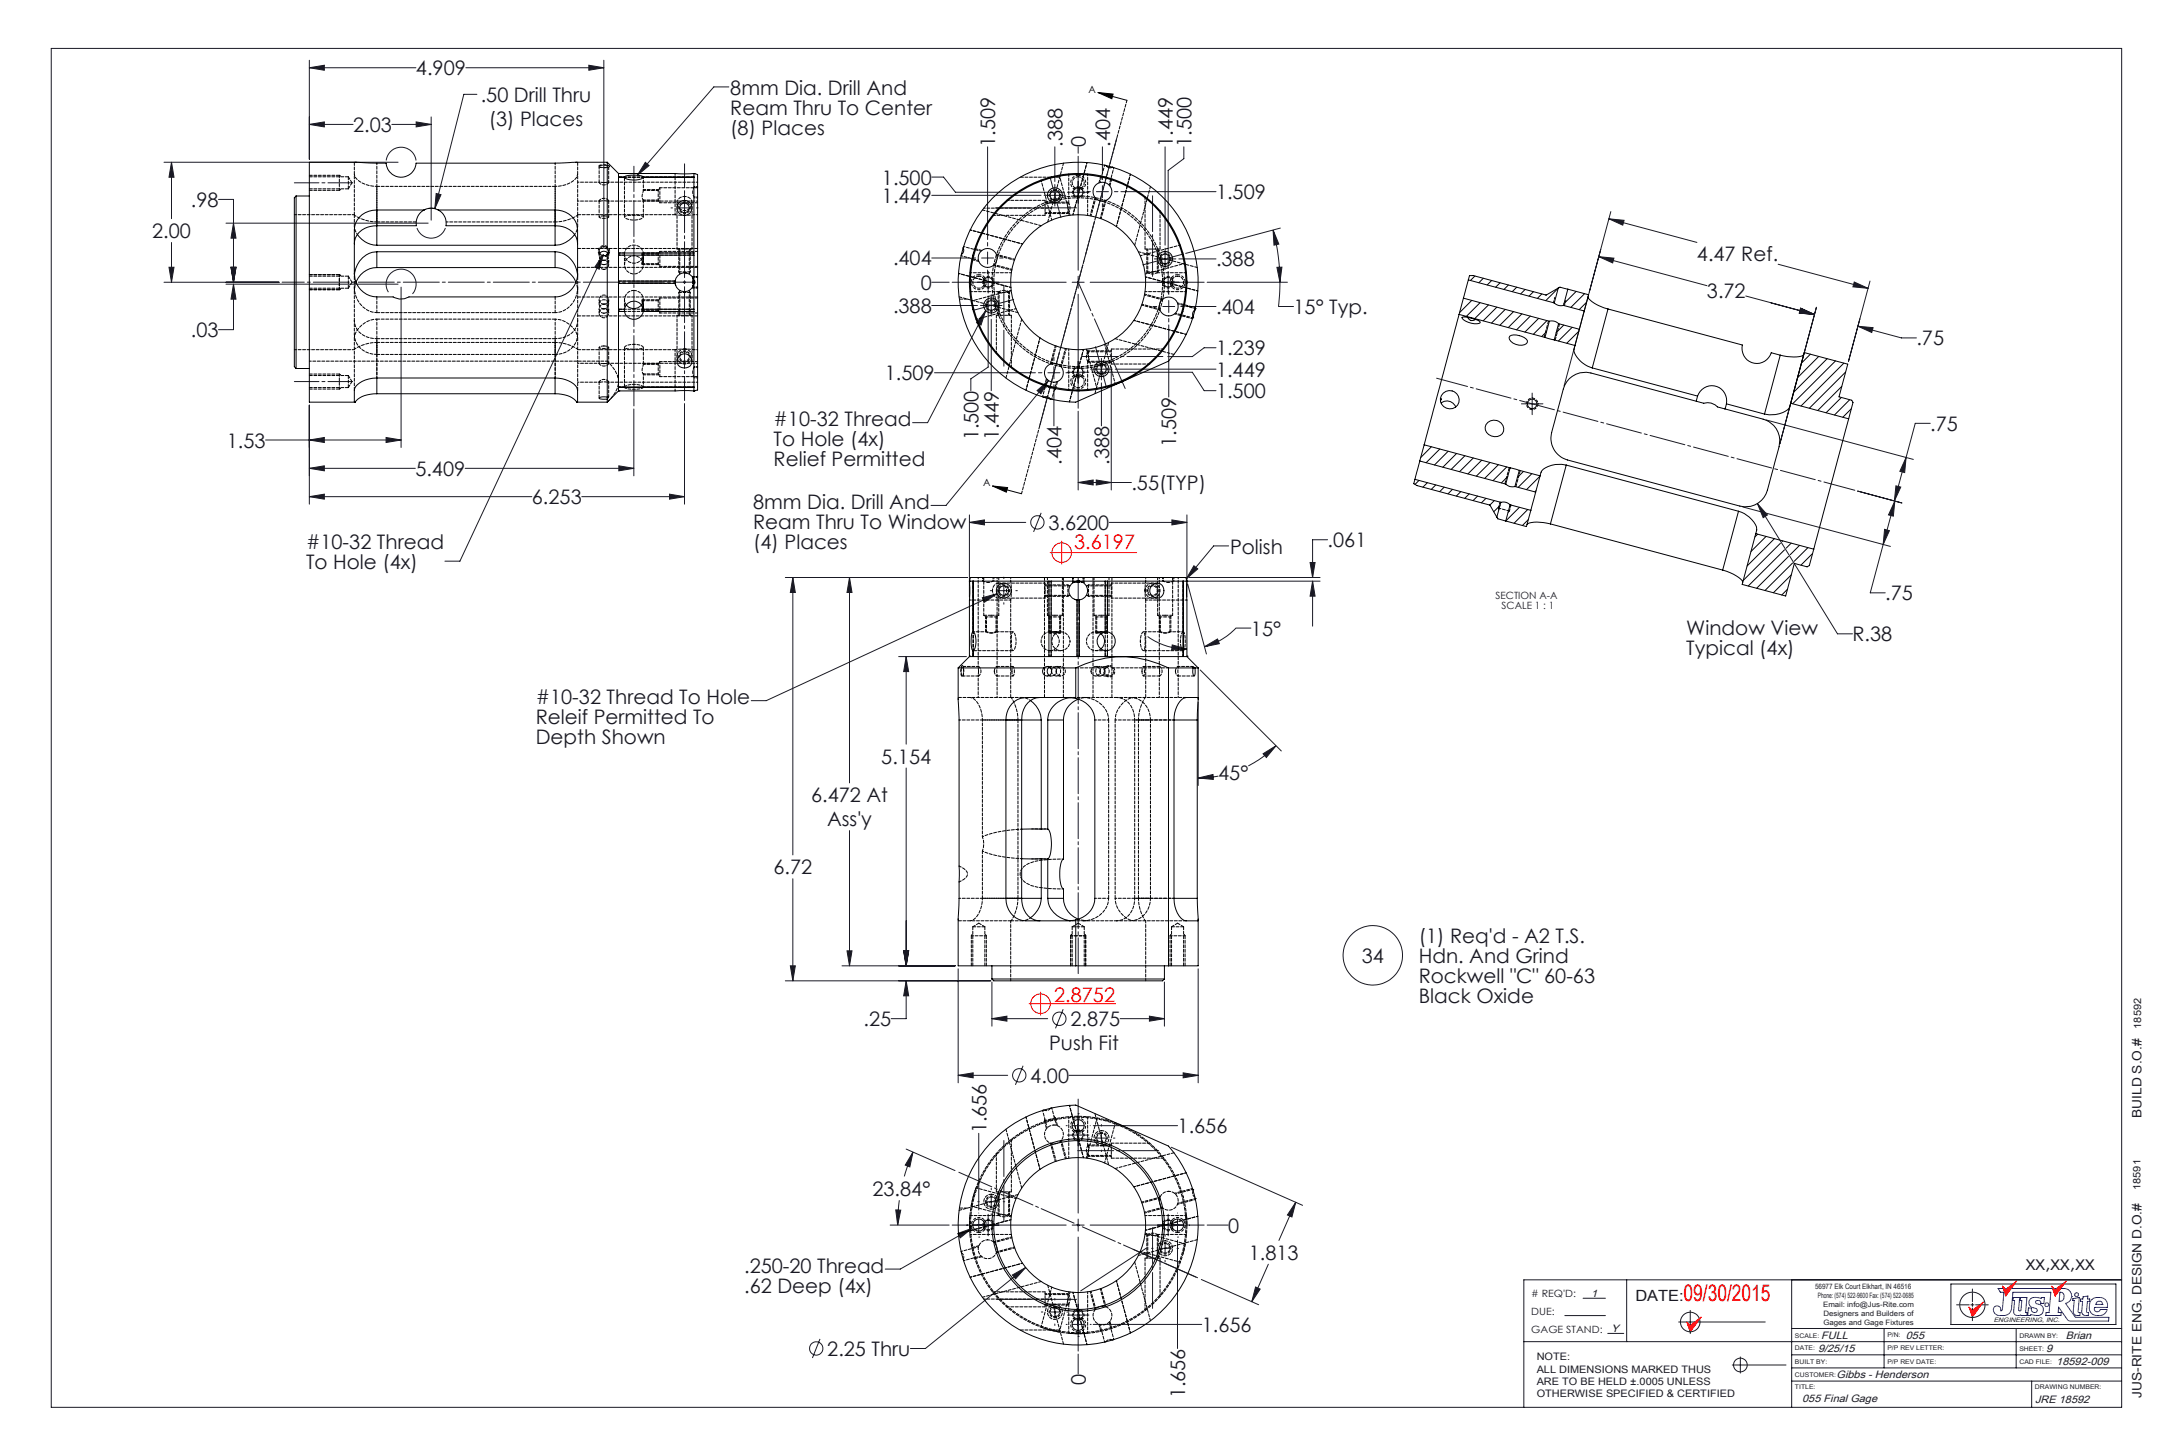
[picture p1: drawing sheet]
<svg xmlns="http://www.w3.org/2000/svg" width="914mm" height="610mm" viewBox="0 0 914 610" stroke-linecap="round" stroke-linejoin="round" font-family="sans-serif">
<defs><g id="words">
<text font-size="9.8" fill="#f00" x="712.7" y="550.7">09/30/2015</text>
<g font-size="8.5" fill="#191924">
<text x="176.1" y="31.9">4.909</text>
<text x="309.1" y="40.1">8mm Dia. Drill And</text>
<text x="203.5" y="43.2">.50 Drill Thru</text>
<text x="206.9" y="53.3">(3) Places</text>
<text x="309.1" y="48.6">Ream Thru To Center</text>
<text x="149.5" y="55.9">2.03</text>
<text x="309.1" y="57.1">(8) Places</text>
<text x="421.3" y="62.1" transform="rotate(-90 421.3 62.1)">1.509</text>
<text x="449.8" y="62.1" transform="rotate(-90 449.8 62.1)">.388</text>
<text x="459.6" y="62.1" transform="rotate(-90 459.6 62.1)">0</text>
<text x="469.9" y="62.1" transform="rotate(-90 469.9 62.1)">.404</text>
<text x="496.4" y="62.1" transform="rotate(-90 496.4 62.1)">1.449</text>
<text x="504.4" y="62.1" transform="rotate(-90 504.4 62.1)">1.500</text>
<text x="373.4" y="78.2">1.500</text>
<text x="80.8" y="87.6">.98</text>
<text x="373.4" y="85.9">1.449</text>
<text x="514.8" y="84.3">1.509</text>
<text x="64.4" y="100.8">2.00</text>
<text x="378.1" y="112.4">.404</text>
<text x="514.8" y="112.8">.388</text>
<text x="718.4" y="110.4">4.47 Ref.</text>
<text x="389.8" y="122.7">0</text>
<text x="722.6" y="126.3">3.72</text>
<text x="378.1" y="132.5">.388</text>
<text x="514.8" y="132.9">.404</text>
<text x="547.6" y="132.9">15° Typ.</text>
<text x="80.8" y="142.7">.03</text>
<text x="811.3" y="146.2">.75</text>
<text x="514.8" y="150.4">1.239</text>
<text x="374.5" y="161">1.509</text>
<text x="514.8" y="159.5">1.449</text>
<text x="514.8" y="168.6">1.500</text>
<text x="327.5" y="180.4">#10-32 Thread</text>
<text x="817.2" y="182.4">.75</text>
<text x="96" y="189.5">1.53</text>
<text x="327.5" y="188.9">To Hole (4x)</text>
<text x="414.2" y="186.5" transform="rotate(-90 414.2 186.5)">1.500</text>
<text x="422.8" y="186.5" transform="rotate(-90 422.8 186.5)">1.449</text>
<text x="498" y="189.2" transform="rotate(-90 498 189.2)">1.509</text>
<text x="327.5" y="197.4">Relief Permitted</text>
<text x="449.4" y="196.7" transform="rotate(-90 449.4 196.7)">.404</text>
<text x="469.5" y="196.7" transform="rotate(-90 469.5 196.7)">.388</text>
<text x="175.8" y="201.5">5.409</text>
<text x="479" y="207.5">.55(TYP)</text>
<text x="225.2" y="213.4">6.253</text>
<text x="318.8" y="215.4">8mm Dia. Drill And</text>
<text x="318.8" y="223.9">Ream Thru To Window</text>
<text x="443.8" y="224.3">3.6200</text>
<text x="129.6" y="232.3">#10-32 Thread</text>
<text x="318.8" y="232.4">(4) Places</text>
<text x="562" y="231.7">.061</text>
<text x="520.7" y="234.5">Polish</text>
<text x="129.6" y="240.7">To Hole (4x)</text>
<text x="798.1" y="254.1">.75</text>
<text x="529.6" y="269.1">15°</text>
<text x="713.8" y="269">Window View</text>
<text x="784.2" y="271.5">R.38</text>
<text x="713.8" y="277.4">Typical (4x)</text>
<text x="226.8" y="298">#10-32 Thread To Hole</text>
<text x="226.8" y="306.4">Releif Permitted To</text>
<text x="226.8" y="314.9">Depth Shown</text>
<text x="373.1" y="323.3">5.154</text>
<text x="515.7" y="330.1">45°</text>
<text x="343.4" y="339.7">6.472 At</text>
<text x="350.1" y="349.8">Ass'y</text>
<text x="327.4" y="370.1">6.72</text>
<text x="600.6" y="399">(1) Req'd - A2 T.S.</text>
<text x="576.5" y="407.6">34</text>
<text x="600.6" y="407.5">Hdn. And Grind</text>
<text x="600.6" y="415.9">Rockwell &quot;C&quot; 60-63</text>
<text x="600.6" y="424.4">Black Oxide</text>
<text x="365.6" y="434.4">.25</text>
<text x="453.1" y="434.5">2.875</text>
<text x="444.1" y="444.6">Push Fit</text>
<text x="436.2" y="458.4">4.00</text>
<text x="417.6" y="479.8" transform="rotate(-90 417.6 479.8)">1.656</text>
<text x="498.5" y="479.7">1.656</text>
<text x="369.4" y="506.3">23.84°</text>
<text x="520" y="521.8">0</text>
<text x="528.6" y="533.3">1.813</text>
<text x="315" y="538.7">.250-20 Thread</text>
<text x="857.6" y="537.7">xx,xx,xx</text>
<text x="315" y="547.2">.62 Deep (4x)</text>
<text x="508.7" y="563.9">1.656</text>
<text x="350.2" y="574">2.25 Thru</text>
<text x="459.6" y="586.3" transform="rotate(-90 459.6 586.3)">0</text>
<text x="501.7" y="591.9" transform="rotate(-90 501.7 591.9)">1.656</text>
</g>
<g font-size="8.5" fill="#f00">
<text x="454.7" y="232.3">3.6197</text>
<text x="446.3" y="424.2">2.8752</text>
</g>
<text font-size="6.5" fill="#191924" x="692.3" y="550.8">DATE:</text>
<g font-size="5.5" fill="#191924">
<text x="906.5" y="473.2" transform="rotate(-90 906.5 473.2)">BUILD S.O.#</text>
<text x="906.6" y="591.7" transform="rotate(-90 906.6 591.7)">JUS-RITE ENG. DESIGN D.O.#</text>
</g>
<g font-size="4.5" fill="#191924">
<text x="673.6" y="549.2">1</text>
<text x="682.2" y="564.1">Y</text>
<text x="771" y="566.9">FULL</text>
<text x="806.8" y="566.8">055</text>
<text x="874.5" y="567">Brian</text>
<text x="769.6" y="572.4">9/25/15</text>
<text x="866.2" y="572.3">9</text>
<text x="870.5" y="577.9">18592-009</text>
<text x="777.5" y="583.5">Gibbs - Henderson</text>
<text x="762.9" y="593.7">055 Final Gage</text>
<text x="861.5" y="594">JRE 18592</text>
</g>
<g font-size="4.4" fill="#191924">
<text x="906.4" y="435.5" transform="rotate(-90 906.4 435.5)">18592</text>
<text x="906.2" y="503.7" transform="rotate(-90 906.2 503.7)">18591</text>
<text x="650.5" y="575.9">NOTE:</text>
<text x="650.5" y="581.1">ALL DIMENSIONS MARKED THUS</text>
<text x="650.5" y="586.2">ARE TO BE HELD ±.0005 UNLESS</text>
<text x="650.5" y="591.4">OTHERWISE SPECIFIED &amp; CERTIFIED</text>
</g>
<g font-size="4.2">
<text x="460.9" y="39.3">A</text>
<text x="416.2" y="205.8">A</text>
</g>
<g font-size="4.2" fill="#191924">
<text x="633.1" y="253.6">SECTION A-A</text>
<text x="635.7" y="257.8">SCALE 1 : 1</text>
<text x="648.2" y="549.2"># REQ'D:</text>
<text x="648.2" y="556.7">DUE:</text>
<text x="648.2" y="564.1">GAGE STAND:</text>
</g>
<g font-size="3.1" fill="#191924">
<text x="768.4" y="545.9">56977 Elk Court Elkhart, IN 46516</text>
<text x="769.5" y="549.3">Phone: (574) 522-9600 Fax: (574) 522-0685</text>
<text x="771.8" y="553.5">Email: info@Jus-Rite.com</text>
<text x="771.9" y="557.3">Designers and Builders of</text>
<text x="771.9" y="561">Gages and Gage Fixtures</text>
</g>
<g font-size="2.7" fill="#191924">
<text x="844" y="559.8">ENGINEERING, INC.</text>
<text x="759.9" y="566.4">SCALE:</text>
<text x="799" y="566.1">P/N:</text>
<text x="854.9" y="566.4">DRAWN BY:</text>
<text x="759.9" y="571.7">DATE:</text>
<text x="799" y="571.7">P/P REV LETTER:</text>
<text x="854.9" y="572">SHEET:</text>
<text x="759.9" y="577.5">BUILT BY:</text>
<text x="799" y="577.2">P/P REV DATE:</text>
<text x="854.9" y="577.5">CAD FILE:</text>
<text x="759.9" y="587.9">TITLE:</text>
<text x="759.9" y="582.8">CUSTOMER:</text>
<text x="861.5" y="587.8">DRAWING NUMBER:</text>
</g>
</g></defs>
<g fill="none" stroke="#f00" stroke-width=".42">
<path d="M444.6 233.9h36.6M449.4 229v9.8M440.5 420v9.8M435.6 424.9h36.7M714.1 559.7l1.4 1.4 4.6-3.5-4.6 6.3zM833.5 553.3l1.5 1.4 4.6-3.5-4.6 6.3zM847.7 544.4l1.4 1.4 4.6-3.5-4.6 6.3zM868.6 544.5l1.4 1.4 4.6-3.5-4.6 6.3z"/>
<circle cx="449.5" cy="233.9" r="4.1"/>
<circle cx="440.5" cy="424.9" r="4.1"/>
</g>
<g fill="none" stroke="#191924" stroke-width=".42">
<path d="M21.7 20.5h876.5v575.3h-876.5zM662.4 556.9h17.2M670.2 549.6h9.4M688.6 541.8v26.2M710.6 559.6h36.7M715.5 554.7v9.9M758.5 541.8v54M825.9 543.6h69.8v17.1h-69.8zM828.3 552.4h1.1M829.8 552.4h3.8M834.3 552.4h1.4M835 545.7v1.1"/>
<path d="M835 547.2v3.8M835 551.7v1.3M835 553.7v3.8M835 558v1.1M836.3 552.4h3.8M840.6 552.4h1.1M898.2 541.8h-253.1v54M645.1 568h253.1M680.6 564.5h6.8M733.3 577.8h22.8M736.7 574.4v6.9M758.5 579.1h139.7"/>
<path d="M758.5 573.5h139.7M758.5 562.4h139.7M797.6 562.4v16.7M853.5 562.4v16.7M758.5 584.7h139.7M860.1 584.7v11.1"/>
<circle cx="715.5" cy="559.6" r="4.1"/>
<circle cx="835" cy="552.4" r="5.4"/>
<circle cx="736.8" cy="577.8" r="2.9"/>
</g>
<g fill="none" stroke="#00f" stroke-width=".42">
<path d="M854.7 556.9l-1.4-.2-.8-1 .3-5.2h-.6l.1-1.2h2.7l-.5 5.1 .5 .6 .6-.4 .3-4.1h-.6l.1-1.2h2.7l-.6 6.3h.6l-.1 1.3h-2.4l-.2-.3-.8 .3M858.9 551.3h.1M859.5 549.9a4.8 4.8 0 0 1 4.7-.2v-.4h1.3l-.3 2.5h-1.2l-.3-1-1.3-.3a.7 .7 0 0 0-.7 .7 .7 .7 0 0 0 .5 .7l1.2 .3a2.53 2.53 0 0 1 1.3 3.5 2.53 2.53 0 0 1-3.5 1.1l-1.5-.4v.5h-1.3l.3-3.2h1.3l-.1 .5a1.18 1.18 0 0 0 1.3 1.6 1.18 1.18 0 0 0 .9-1.7l-1.6-.6a2.2 2.2 0 0 1-1-3.6zM872 547.1l1.3 .3 .5 1.3-.4 1.6-.6 .5-1.1 .1zM873.6 545.5a3.2 3.2 0 0 1 3.4 3.4M873.8 545.5h-27.9l.9 1.6h1.5l-.6 7.2-.8 .7a1.65 1.65 0 0 0-2-2.1 1.65 1.65 0 0 0-.7 2.8l1.7 1.2h2.5a3.2 3.2 0 0 0 3.1-2.9l.6-6.9h16.1l-.8 8.5h-1.2l-.1 1.3h6.4l.1-1.3h-1.3l.2-2.3 3.9 5.6 .5 .3 16.7 .1 .2-1.6-14.2-.1-4.2-5.9a3.2 3.2 0 0 0 2.6-2.8M877 548.9h.1M877.5 549.8l2.8-.5-.6 6 .2 .3h.7l-.1 1.3h-1.6l-1-.8-.2-.9 .4-4.7h-.6zM880.8 549.9h.9l.1-.9 2.1-.4-.2 1.3h1l-.1 1h-.9l-.4 4.4 .9 .3-.2 1.3h-1.5l-1-.8-.3-.8 .4-4.4h-.9zM885.4 550.3l1.6-.9 2-.1a3.1 3.1 0 0 1 3.2 3.4l-.1 .8h-5.3a1.28 1.28 0 0 0 .6 1.8 1.28 1.28 0 0 0 1.7-.9h2.9a3.3 3.3 0 0 1-3.1 2.5h-1.3a3.1 3.1 0 0 1-3.1-3.5l.2-2zM887.7 551.3a1.28 1.28 0 0 1 1.4-.5 1.28 1.28 0 0 1 .9 1.3l-2.8 .1zM889.9 552.2h.1"/>
<circle cx="866.4" cy="552.3" r=".79"/>
<circle cx="879.1" cy="548.1" r=".79"/>
</g>
<path d="M848 545.5l1.1 3.1 2.4-3.1h-1.9l-.5 .3zM868.9 545.5l1.1 3.2 2.4-3.2h-1.9l-.5 .4-.4-.4zM835 554.6v2.9l3.8-5.1h-.7zM833.5 553.3l1.5 4.2v-2.9zM838.1 552.4h.7l.8-1.2zM715.5 561l.1 2.8 3-4.2h-1.2zM849.6 545.5h1.9l1.3-1.9h-.7zM847.7 544.4l.3 1.1h.8zM852.1 543.6h.7l.9-1.3zM870.5 545.5h1.9l1.4-1.9h-.7zM868.6 544.5l.3 1h.7zM873.1 543.6h.7l.8-1.2zM714.1 559.7l1.4 4.1v-2.8zM717.4 559.6h1.2l.9-1.1-.1-.3zM719.4 558.2l.1 .3 .6-.9z" fill-rule="evenodd" fill="#f00"/>
<g fill="none" stroke="#191924" stroke-width=".42">
<path d="M131 25.5v41.9M131 28.7h45.1M131 28.7l6.3-1.1v2.1zM197.2 28.7h58.4M201.9 39.9h-5.5l-12.3 48.4M249.3 27.6l6.3 1.1-6.3 1zM255.6 25.5v79.6M308.5 36.8h-6.3l-32.4 37.4M131 52.7h18.5M131 52.7l6.3-1.1v2.1zM165.9 52.7h16.6M176.2 51.6l6.3 1.1-6.3 1z"/>
<path d="M182.5 49.5v43.7M69.4 68.7h99.1M72.6 68.7v23.9M72.6 68.7l1.1 6.3h-2.2zM163.5 67.9a6.4 6.4 0 0 1 6.3-5.6 6.4 6.4 0 0 1 6.3 5.6M273.2 68.7l1.6 1.4-5 4.1zM394.4 75h5.1l5 6.4h46.1M418.1 62.2v39.2M446.5 78.1v9.1M446.5 62.2v14.6M456.4 66.1v48.3M456.4 62.2v2.7"/>
<path d="M466.7 74.6v1.5M466.7 78.6v5.1M466.7 62.2v11.1M493.2 62.2v41.6M501.2 62.2v5l-6.7 4.9v41.5M92.5 84.4h6.3v35.1M95.7 94.5h85.6M98.8 94.5l1.1 6.3h-2.1zM176.5 96.5a6.4 6.4 0 0 0 6 4.3 6.4 6.4 0 0 0 6.1-4.3M181.2 88.3l1.8-.2 1.4 .3M184.6 81.9l2.1 .5-2.6 5.9zM284.1 88h.6"/>
<path d="M287.2 88h5.1M289.8 82.3v.6M289.8 85.5v5.1M289.8 93.1v.6M294.9 88h.6M394.4 82.7h46.3M442 82.7h9.1M451.9 81.4h9.1M460.2 81.1h1.4M464.1 81.1h5.1M466.7 86.2v1.5M471.8 81.1h1.5"/>
<path d="M474.5 81.1h40.3M538.9 97.4l2.5 5.9-2.1 .5zM538.9 97.4a85.5 85.5 0 0 1 2.9 22.1M542 96.6l-40.1 10.7M681.1 92.6l37.3 10M681.1 92.6l6.4 .7-.5 2zM681.9 89.6l-19.8 73.8M69.4 119.5h48.7M71.5 113.1h2.2l-1.1 6.4zM72.6 102.7v16.8M97.8 113.1h2.1l-1.1 6.4zM255.4 107.8l-1.7 6.2-1.9-.9z"/>
<path d="M255.4 107.8l-60.7 129.8h-6.4M289.3 119.5h1M289.4 119.1l.7 .7M289.8 119v1M290.1 119.1l-.7 .7M394.4 119.5h7.4M394.4 109.2h15.9M403.1 119.5h48.2M411.6 109.2h1.4M415.5 109.2h5.1M418.1 102.7v1.4M418.1 106.7v5.1"/>
<path d="M418.1 114.3v1.4M418.3 114.9v9.1M423.2 109.2h1.4M453.9 119.5h5.1M456.1 119.1l.7 .7M456.4 116.9v5.1M456.8 119.1l-.7 .7M461.5 119.5h48.3M488.7 109.6h9.1M493.2 105.1v9.1M494.5 114.9v9.1M499 109.6h15.8"/>
<path d="M511 119.5h34M540.6 113.2l2.1-.1-.9 6.4zM541.8 119.5l-.6 10.3h6.4M676.8 108.7l45.8 12.2M676.8 108.7l6.4 .6-.5 2zM752.8 111.9l38 10.2M785 119.4l5.8 2.7-6.4-.7zM791.6 119l-9.1 34 4.8-18M95.7 120.3h72.8M98.8 120.3v19.3h-6.3M98.8 120.3l1.1 6.3h-2.1zM164.4 123.7a6.4 6.4 0 0 1 1.5-8.4 6.4 6.4 0 0 1 8.5 .6 6.4 6.4 0 0 1 .2 8.5"/>
<path d="M169.8 121.6v67.8M394.4 129.3h19.4M415.1 129.3h9.1M417.3 131.5l-2 6.1-1.9-1zM417.3 131.5l-24.6 47.4h-6.4M418.3 125.3v30.1l-7.3 5v5M419.6 124.8v9.1M419.6 135.1v30.3M456.4 124.6v48.2M488.2 129.8h1.5M492.2 129.8h5.1M494.8 123.2v1.5"/>
<path d="M494.8 127.2v5.1M494.8 134.8v1.5M494.8 137.5v30.6M499.9 129.8h1.4M502.6 129.8h12.2M739 125.3l29.1 7.8M749.7 128.2l18.4 5M762.2 130.5l5.9 2.7-6.4-.7zM762.3 130.5l5.8 2.6-6.4-.6zM768.9 130.1l-15.4 57.8M786.5 138.1l6.4 .6-.5 2.1zM786.5 138.1l18.4 5h6.4"/>
<path d="M395.6 157.8h42.7M439.6 157.8h1.5M443.6 157.8h5.1M446.2 151.3v1.4M446.2 155.3v5M451.2 157.8h1.5M451.9 157.6h9.1M461.7 156.3h9.2M462.2 157.6h42.6l5 7.8h5M466.3 151.7v9.1M470.4 155.4v52M472.1 156.3h42.7"/>
<path d="M514.8 147.2h-5l-5 3.8h-10.5M131 171.5v41.9M268.3 173.1v28.3M289.8 170.9v42.5M439 165.3l4.9-4.2-3.2 5.6zM443.9 161.1l-43.4 52.9h-6.4M446.2 162.9v1.5M446.2 165.6v14.7M456.4 174.1v33.3M466.3 162.1v18.2M644.1 171h9.1M648.6 166.4v9.1"/>
<path d="M747.6 177.8l62.4 16.7M817.1 179.2h-6.3l-8.8 32.9M112.4 186.3h57.4M131 198.3h44.8M131 186.3l6.3-1.1v2.1zM131 198.3l6.3-1.1v2.1zM163.4 185.2l6.4 1.1-6.4 1zM196.9 198.3h71.4M262 197.2l6.3 1.1-6.3 1zM806.9 193.7l-.6 6.4-2-.6zM131 210.3h94.1M131 210.3l6.3-1.1v2.1z"/>
<path d="M246.3 210.3h43.5M283.4 209.2l6.4 1.1-6.4 1zM410.4 218v34.7M440.8 217.1l-3.2 8.1M456.4 204.3h22.6M456.4 204.3l6.4-1.1v2.1zM464.1 203.2l6.3 1.1-6.3 1zM502.5 218v34.7M737.8 214.6l62.5 16.7M744 213.2l33.9 55.1h6.3M744 213.2l4.2 4.8-1.8 1.1zM786.4 207.9l18.8 5"/>
<path d="M802.1 212.1l-10.4 38.9h6.4M802.1 212.1l-.6 6.4-2-.5zM802.6 205.7l2.1 .5-2.7 5.9zM410.4 221.2h23.8M410.4 221.2l6.3-1.1v2.1zM469.6 221.2h32.9M496.1 220.1l6.4 1.1-6.4 1zM505.4 239.5l1.6 1.3-4.8 4.3zM520.1 231.1h-6.3l-11.6 14M554.6 238.1h2.1l-1 6.4zM562 228.5h-6.3v16M797.8 224.1l2.1 .5-2.7 5.9z"/>
<path d="M332.5 244.5h77M335.6 244.5v117.4M335.6 244.5l1.1 6.3h-2.1zM359.6 244.5v86.9M359.6 244.5l1.1 6.3h-2.1zM415.9 253l6.2-1.6-5.4 3.6zM419.2 250h.7M422.1 251.4l-97.7 45.2h-6.4M422.4 250h5.1M425 244.3v.7M425 247.5v5.1M425 255.1v.7"/>
<path d="M430 250h.7M502 246h56.8M502.8 247.3l7.9 29.6M503.3 244.5h55.5M555.7 246v19.1M555.7 246l1 6.4h-2.1zM380.4 278h28.7M383.6 278v37M383.6 278l1.1 6.3h-2.1zM485.8 269.5a28.7 28.7 0 0 0 16.7 5.3M496.3 273l6.2 1.8-6.5 .3zM509.9 273.8l5.5-3.3 .8 2z"/>
<path d="M529.6 265.9h-6.4a28.4 28.4 0 0 1-13.3 7.9M507.2 297.3v35.2M508.1 283.6l34.3 34.3M534.7 319.1l5.5-3.4-4.1 5zM540.2 315.7l-6 5-5.7 3.5M383.6 325.1v83.8M507.2 329.4l6.3-1.5 .1 2.1zM515.7 328.6l-8.5 .8M359.6 351.6v57.3M335.6 372v43.2M332.5 415.2h86.9M334.6 408.9h2.1l-1.1 6.3z"/>
<path d="M356.4 408.9h48M358.6 402.5h2.1l-1.1 6.4zM382.6 402.5h2.1l-1.1 6.4zM383.6 415.2v16h-6.3M383.6 415.2l1.1 6.4h-2.1zM405.6 410.1v48.3M419.9 415.7v18.7M492.9 415.7v18.7M507.2 410.1v48.3M419.9 431.2h23.6M419.9 431.2l6.4-1v2.1zM450.1 427.2l-3.3 8.1"/>
<path d="M474.2 431.2h18.7M486.6 430.2l6.3 1-6.3 1.1zM405.6 455.2h21M405.6 455.2l6.4-1v2.1zM433.1 451.2l-3.2 8M452.6 455.2h54.6M500.9 454.2l6.3 1-6.3 1.1zM414.3 479.8v32.4M451.3 476.5h.1M453.9 476.5h5.1M456.4 471.5h.1M456.4 465.3v48.2"/>
<path d="M461.5 476.5h.1M462.8 476.5h35.7M466.3 476.1v.6M466.3 479.2v5.1M383.6 486.4l20.7 9.1M386.5 487.7l-1.3 6.3-2-.8zM386.5 487.7l-3.7 10.3M451.9 480.5h9.1M456.4 481.6h.1M460.6 481.8h.6M463.7 481.8h5.1M466.3 486.9v.6"/>
<path d="M471.3 481.8h.7M495.8 485.7l55.6 24.6M376.8 518.6h25M379.2 512.2l2.1 .1-1.3 6.3zM380.7 508.1l-.7 10.5M403.1 518.6h48.2M409.3 518.6h.1M411.5 520l-30.4 17.2h-6.3M413.9 508.7h.6M414.3 513.5h.1M414.3 516.1v5.1M417.1 508.7h5.1"/>
<path d="M418.3 514v9.2M419.6 503v.7M419.6 506.2v5.1M419.6 513.8v.7M424.7 508.7h.6M453.9 518.6h5.1M456.1 518.2l.7 .8M456.4 516.1v5.1M456.8 518.2l-.7 .8M461.5 518.6h48.3M493.4 518.6h.1M494.5 514v9.2"/>
<path d="M498.5 513.5h.1M498.5 516.1v5.1M511 518.6h9M548.5 509l-7.1 16.1M548.5 509l-1.6 6.2-1.9-.9zM405.4 522.2l6.1-2.2-5 4zM414.3 523.7h.1M428.6 539.7l5.6-3.1-4.3 4.8zM434.2 536.6l-42.4 34.3h-6.4M456.4 523.7v48.3M479.7 528.9l26.5 11.7M485.2 528.4l-27.7 18.1"/>
<path d="M487.5 528.5h.6M490.7 528.5h5.1M493.2 522.7v.7M493.2 525.9v5.1M493.2 533.5v.7M498.3 528.5h.6M498.5 523.7h.1M498.5 525v45.9M536.9 535.2l-7 15.9M440.8 555.4h.7M444 555.4h5.1M446.5 549.7v.6"/>
<path d="M446.5 552.9v5.1M451.6 555.4h.7M451.9 556.7h9.1M456.4 555.6h.1M508.6 541.7l24.2 10.6M531.5 544.8l2 .9-3.6 5.4zM347.1 566.8l-3.2 8.1M446.5 560.5v.6M451.3 560.7h.1M453.9 560.7h5.1M456.4 565.7h.1M456.4 573.2v8.4"/>
<path d="M461.5 560.7h.1M462.8 560.7h45.9"/>
<circle cx="439.2" cy="221.1" r="2.83"/>
<circle cx="581.2" cy="404.4" r="12.6"/>
<circle cx="448.4" cy="431.3" r="2.83"/>
<circle cx="431.5" cy="455.2" r="2.83"/>
<circle cx="345.5" cy="570.9" r="2.83"/>
</g>
<path d="M464.8 39.2l6.4 .6-.5 2zM464.8 39.2l12.3 3.3M420.2 205.7l6.3 .7-.5 2zM420.2 205.7l12.2 3.3" fill="none" stroke="#000" stroke-width=".42"/>
<path d="M258.1 106.3a2.41 2.41 0 0 1-3.6 2.1 2.41 2.41 0 0 1-.2-4.1 2.41 2.41 0 0 1 3.8 1.8v.2M469.6 281.7a2.41 2.41 0 0 0-2.1 3.6 2.41 2.41 0 0 0 4.1 .2 2.41 2.41 0 0 0-1.8-3.8h-.2" fill="none" stroke="#000" stroke-width=".42" stroke-dasharray="1.3 .6" stroke-dashoffset="-.1" stroke-linecap="butt"/>
<path d="M258.1 70.4l-1-.5-2.1-.1a1.18 1.18 0 0 0-1.7 .8l2.6 .4 1.5-.2 .7-.4M456.4 74.2a3.2 3.2 0 0 0-2.8 4.7 3.2 3.2 0 0 0 5.5 .2 3.2 3.2 0 0 0-2.4-4.9h-.3M414.4 116.3a3.2 3.2 0 0 0-2.8 4.7 3.2 3.2 0 0 0 5.4 .2 3.2 3.2 0 0 0-2.4-4.9h-.2M498.5 116.3a3.2 3.2 0 0 0-2.8 4.7 3.2 3.2 0 0 0 5.5 .2 3.2 3.2 0 0 0-2.4-4.9h-.3M456.4 158.4a3.2 3.2 0 0 0-2.8 4.6 3.2 3.2 0 0 0 5.5 .3 3.2 3.2 0 0 0-2.4-4.9h-.3M407.4 281.7l-.5 1-.1 2.1a1.18 1.18 0 0 0 .7 1.7l.5-2.6-.2-1.5-.4-.7M456.4 479.7a3.2 3.2 0 0 1-2.7-4.7 3.2 3.2 0 0 1 5.4-.2 3.2 3.2 0 0 1-2.4 4.9h-.3M414.4 521.8a3.2 3.2 0 0 1-2.8-4.7 3.2 3.2 0 0 1 5.4-.2 3.2 3.2 0 0 1-2.4 4.8l-.2 .1M498.5 521.8a3.2 3.2 0 0 1-2.8-4.7 3.2 3.2 0 0 1 5.5-.2 3.2 3.2 0 0 1-2.4 4.8l-.3 .1M456.4 563.8a3.2 3.2 0 0 1-2.7-4.7 3.2 3.2 0 0 1 5.4-.2 3.2 3.2 0 0 1-2.4 4.9h-.3" fill="none" stroke="#000" stroke-width=".42" stroke-dasharray="1.3 .6" stroke-dashoffset=".2" stroke-linecap="butt"/>
<g fill="none" stroke="#000" stroke-width=".42" stroke-dasharray="1.3 .6" stroke-dashoffset=".7" stroke-linecap="butt">
<path d="M289.8 90.4a2.41 2.41 0 0 1-2.1-3.6 2.41 2.41 0 0 1 4.1-.1 2.41 2.41 0 0 1-1.8 3.7h-.2M446.6 85.1a2.41 2.41 0 0 1-2.1-3.6 2.41 2.41 0 0 1 4.1-.2 2.41 2.41 0 0 1-1.8 3.8h-.2M456.4 83.8a2.41 2.41 0 0 1-2.1-3.6 2.41 2.41 0 0 1 4.2-.2 2.41 2.41 0 0 1-1.8 3.8h-.3M493.2 112a2.41 2.41 0 0 1-2.1-3.5 2.41 2.41 0 0 1 4.2-.2 2.41 2.41 0 0 1-1.8 3.7h-.3M418.3 121.9a2.41 2.41 0 0 1-2.1-3.6 2.41 2.41 0 0 1 4.2-.2 2.41 2.41 0 0 1-1.8 3.8h-.3M419.6 131.7a2.41 2.41 0 0 1-2.1-3.5 2.41 2.41 0 0 1 4.2-.2 2.41 2.41 0 0 1-1.8 3.7h-.3M494.5 121.9a2.41 2.41 0 0 1-2.1-3.6 2.41 2.41 0 0 1 4.2-.2 2.41 2.41 0 0 1-1.8 3.8h-.3M289.8 148.5a2.41 2.41 0 0 0-2.1 3.6 2.41 2.41 0 0 0 4.1 .2 2.41 2.41 0 0 0-1.8-3.8h-.2M456.4 160a2.41 2.41 0 0 1-2.1-3.6 2.41 2.41 0 0 1 4.2-.2 2.41 2.41 0 0 1-1.8 3.8h-.3M466.3 158.7a2.41 2.41 0 0 1-2.1-3.6 2.41 2.41 0 0 1 4.1-.2 2.41 2.41 0 0 1-1.8 3.8h-.2M646.3 170.3a2.41 2.41 0 0 0 2.9 3 2.41 2.41 0 0 0 1.2-3.9 2.41 2.41 0 0 0-4 .7l-.1 .2M425 252.4a2.41 2.41 0 0 1-2.2-3.5 2.41 2.41 0 0 1 4.2-.2 2.41 2.41 0 0 1-1.8 3.7h-.2"/>
<path d="M487.9 247.6a2.41 2.41 0 0 0-2.1 3.6 2.41 2.41 0 0 0 4.1 .2 2.41 2.41 0 0 0-1.8-3.8h-.2M456.4 478.1a2.41 2.41 0 0 0-2.1 3.5 2.41 2.41 0 0 0 4.2 .2 2.41 2.41 0 0 0-1.8-3.7h-.3M466.3 479.4a2.41 2.41 0 0 0-2.1 3.5 2.41 2.41 0 0 0 4.1 .2 2.41 2.41 0 0 0-1.8-3.7h-.2M418.3 516.2a2.41 2.41 0 0 0-2.1 3.5 2.41 2.41 0 0 0 4.2 .2 2.41 2.41 0 0 0-1.8-3.7h-.3M419.6 506.3a2.41 2.41 0 0 0-2.1 3.6 2.41 2.41 0 0 0 4.2 .2 2.41 2.41 0 0 0-1.8-3.8h-.3M494.5 516.2a2.41 2.41 0 0 0-2.1 3.5 2.41 2.41 0 0 0 4.2 .2 2.41 2.41 0 0 0-1.8-3.7h-.3M493.2 526a2.41 2.41 0 0 0-2.1 3.6 2.41 2.41 0 0 0 4.2 .2 2.41 2.41 0 0 0-1.8-3.8h-.3M446.6 553a2.41 2.41 0 0 0-2.1 3.5 2.41 2.41 0 0 0 4.1 .2 2.41 2.41 0 0 0-1.8-3.7h-.2M456.4 554.3a2.41 2.41 0 0 0-2.1 3.5 2.41 2.41 0 0 0 4.2 .2 2.41 2.41 0 0 0-1.8-3.7h-.3"/>
</g>
<g fill="none" stroke="#000" stroke-width=".42" stroke-dasharray="1.3 .6" stroke-dashoffset=".1">
<path d="M477.1 42.4l-44.7 166.6M442.4 85.6h2.9M452.1 90.4v-4.8M271.8 107.2v4.8M287.4 115.1h4.8M293.2 117v4.9M485.5 115.1h4.8M490.3 105.4v2.9M271.8 126.9v4.8M292.2 123.8h-4.8M422.6 133.5v-2.9M427.4 123.8h-4.8"/>
<path d="M460.8 148.5v4.8M470.5 153.3h-2.9M442.1 163.6l4.7 1.2M634.3 215.1l4.7 1.2M452.1 252.4v-4.8M454 246.6h4.9M460.8 247.6v4.8M444.2 268h4.8M463.9 268h4.8M446.8 473.2l-4.7 1.3M460.8 484.7v4.8M470.5 484.7h-2.9"/>
<path d="M422.6 504.6v2.9M422.6 514.2h4.8M490.3 532.6v-2.9M490.3 523h-4.8M442.4 552.5h2.9M452.1 552.5v-4.9"/>
</g>
<path d="M487.9 82.9v34.1M456.4 412.2v-167.6M487.9 519.7v34.2" fill="none" stroke="#191924" stroke-width=".42" stroke-dasharray="15.2 1.3 1.3 1.3" stroke-dashoffset=".1"/>
<path d="M119.4 119.5h175" fill="none" stroke="#191924" stroke-width=".42" stroke-dasharray="15.2 1.3 1.3 1.3" stroke-dashoffset="5.8"/>
<path d="M268.4 70.4v101.4" fill="none" stroke="#191924" stroke-width=".42" stroke-dasharray="15.2 1.3 1.3 1.3" stroke-dashoffset="4.5"/>
<path d="M124.6 77.4h24.6M124.6 161.5h24.6" fill="none" stroke="#191924" stroke-width=".42" stroke-dasharray="15.2 1.3 1.3 1.3" stroke-dashoffset="4.8"/>
<path d="M440.1 180.4l32.7-121.9M785.2 207.6l-177-47.5" fill="none" stroke="#191924" stroke-width=".42" stroke-dasharray="15.2 1.3 1.3 1.3" stroke-dashoffset="1.7"/>
<path d="M491.5 487.1h-36.3" fill="none" stroke="#191924" stroke-width=".42" stroke-dasharray="15.2 1.3 1.3 1.3" stroke-dashoffset="-1"/>
<path d="M425 482.7v34.6" fill="none" stroke="#191924" stroke-width=".42" stroke-dasharray="15.2 1.3 1.3 1.3" stroke-dashoffset="-.2"/>
<path d="M455.7 550.1h-33.8" fill="none" stroke="#191924" stroke-width=".42" stroke-dasharray="15.2 1.3 1.3 1.3" stroke-dashoffset=".2"/>
<path d="M444.6 75.2l4.5 16.9M500.7 107.6l-16.9 4.5M412.2 131.3l16.9-4.5M468.3 163.7l-4.5-16.9" fill="none" stroke="#191924" stroke-width=".42" stroke-dasharray="15.2 1.3 1.3 1.3" stroke-dashoffset="8.4"/>
<path d="M457.2 150.9h35.9" fill="none" stroke="#191924" stroke-width=".42" stroke-dasharray="15.2 1.3 1.3 1.3" stroke-dashoffset="-.8"/>
<path d="M421.4 88h34.4" fill="none" stroke="#191924" stroke-width=".42" stroke-dasharray="15.2 1.3 1.3 1.3"/>
<path d="M425 120.3v35.1" fill="none" stroke="#191924" stroke-width=".42" stroke-dasharray="15.2 1.3 1.3 1.3" stroke-dashoffset="-.4"/>
<path d="M456.4 119.5l19.9 45" fill="none" stroke="#191924" stroke-width=".42" stroke-dasharray="15.2 1.3 1.3 1.3" stroke-dashoffset="2.1"/>
<path d="M289.8 69.4v100.2" fill="none" stroke="#191924" stroke-width=".42" stroke-dasharray="15.2 1.3 1.3 1.3" stroke-dashoffset="5.1"/>
<path d="M405.5 496.1l101.9 45" fill="none" stroke="#191924" stroke-width=".42" stroke-dasharray="15.2 1.3 1.3 1.3" stroke-dashoffset="-.5"/>
<g fill="none" stroke="#000" stroke-width=".42" stroke-dasharray="1.3 .6">
<path d="M131 74.2h12.7M466 74.4l-.8 3M470.7 75.6l-.8 3.1M131 80.6h12.7M131 116.3h12.7M278.9 112h-7.1M278.9 107.2h-7.1M411.4 109.9l3 .8M412.6 105.2l3 .8M131 122.6h12.7M278.9 131.7h-7.1M278.9 126.9h-7.1"/>
<path d="M131 158.4h12.7M131 164.7h12.7M444.2 260.9v7.1M449 260.9v7.1M463.9 260.9v7.1M468.7 260.9v7.1M411.2 408.9v-12.7M417.5 408.9v-12.7M453.3 408.9v-12.7M459.6 408.9v-12.7M495.3 408.9v-12.7M501.7 408.9v-12.7"/>
<path d="M411.4 528.2l3-.8M412.6 532.8l3-.8M466 563.7l-.8-3.1M470.7 562.4l-.8-3"/>
</g>
<path d="M278.9 85.1h-6.6M278.9 80.2h-6.6M278.9 158.7h-6.6M278.9 153.8h-6.6M417.2 260.9v6.6M422.1 260.9v6.6M490.8 260.9v6.6M495.7 260.9v6.6" fill="none" stroke="#000" stroke-width=".42" stroke-dasharray="1.3 .6" stroke-dashoffset=".2"/>
<path d="M295.3 78.9h-1.5M295.3 83.8h-1.5M295.3 160h-1.5M295.3 155.1h-1.5M415.9 244.5v1.5M420.8 244.5v1.5M492.1 244.5v1.5M497 244.5v1.5" fill="none" stroke="#000" stroke-width=".42" stroke-dasharray="1.3 .6" stroke-dashoffset=".8"/>
<path d="M295.3 117h-2.1M295.3 121.9h-2.1M497.2 132.9l7.6 2M498.5 128.2l7.6 2.1M454 244.5v2.1M458.9 244.5v2.1M497.2 505.2l7.6-2.1M498.5 509.8l7.6-2" fill="none" stroke="#000" stroke-width=".42" stroke-dasharray="1.3 .6" stroke-dashoffset=".5"/>
<g fill="none" stroke="#000" stroke-width=".42" stroke-dasharray="1.3 .6" stroke-dashoffset=".6">
<path d="M143.7 74.2l1 .6M143.7 80.6l1-.7M442.4 90.4h9.7M143.7 116.3l1 .6M287.4 105.4v9.7M292.2 105.4v9.7M485.5 105.4v9.7M143.7 122.6l1-.6M287.4 133.5v-9.7M292.2 133.5v-9.7M427.4 133.5v-9.7M143.7 158.4l1 .6"/>
<path d="M470.5 148.5h-9.7M143.7 164.7l1-.6M442.4 247.6h9.7M442.4 252.4h9.7M470.5 252.4h-9.7M470.5 247.6h-9.7M411.2 396.2l.6-1.1M417.5 396.2l-.6-1.1M453.3 396.2l.6-1.1M459.6 396.2l-.6-1.1M495.3 396.2l.7-1.1M501.7 396.2l-.6-1.1"/>
<path d="M470.5 489.5h-9.7M427.4 504.6v9.6M485.5 532.6v-9.6M442.4 547.6h9.7"/>
</g>
<path d="M143.7 80.6v-6.4M143.7 122.6v-6.3M143.7 164.7v-6.3M635 212.5l-.7 2.6M639.7 213.8l-.7 2.5M417.5 396.2h-6.3M459.6 396.2h-6.3M501.7 396.2h-6.4" fill="none" stroke="#000" stroke-width=".42" stroke-dasharray="1.3 .6" stroke-dashoffset=".3"/>
<g fill="none" stroke="#000" stroke-width=".42" stroke-dasharray="1.3 .6" stroke-dashoffset=".4">
<path d="M447.8 85.6h4.3M463.6 83.6l-2.1 7.7M468.2 84.8l-2.1 7.8M287.4 115.1l.4 .7M292.2 115.1l-.4 .7M420.6 112.3l7.7 2.1M421.8 107.7l7.8 2.1M490.3 110.8v4.3M287.4 123.8l.4-.7M292.2 123.8l-.4-.7M422.6 128.1v-4.3M483.3 129.2l7.8 2"/>
<path d="M484.6 124.5l7.7 2.1M658.2 125.9l-.6 2.2M662.9 127.1l-.6 2.3M446.7 146.3l-2 7.8M451.4 147.6l-2.1 7.7M465 153.3h-4.2M442.1 163.6l.2 .7M446.8 164.8l-.6 .6M634.3 215.1l.2 .7M639 216.3l-.6 .6M452.1 252.4l.7-.4M452.1 247.6l.7 .4"/>
<path d="M460.8 247.6l-.7 .4M460.8 252.4l-.7-.4M442.1 474.5l.2-.8M446.8 473.2l-.6-.5M446.7 491.7l-2-7.7M451.4 490.5l-2.1-7.8M465 484.7h-4.2M422.6 510v4.2M483.3 508.9l7.8-2.1M484.6 513.5l7.7-2M420.6 525.7l7.7-2.1M421.8 530.4l7.8-2.1"/>
<path d="M490.3 527.2v-4.2M447.8 552.5h4.3M463.6 554.5l-2.1-7.8M468.2 553.2l-2.1-7.7"/>
</g>
<path d="M655.5 135.9l-1.8 6.8M660.2 137.1l-1.8 6.9M443 160.3l-.9 3.3M447.7 161.5l-.9 3.3M638.9 197.9l-1.8 6.9M643.6 199.2l-1.9 6.9M443 477.8l-.9-3.3M447.7 476.5l-.9-3.3" fill="none" stroke="#000" stroke-width=".42" stroke-dasharray="1.3 .6" stroke-dashoffset="-.1"/>
<path d="M464.8 39.2l6.4 .6-.5 2zM420.2 205.7l6.3 .7-.5 2z" fill="#000"/>
<g fill="#191924">
<path d="M131 210.3l6.3-1.1v2.1zM283.4 209.2l6.4 1.1-6.4 1zM386.5 487.7l-1.3 6.3-2-.8zM379.2 512.2l2.1 .1-1.3 6.3zM548.5 509l-1.6 6.2-1.9-.9zM531.5 544.8l2 .9-3.6 5.4z"/>
<path d="M540.6 113.2l2.1-.1-.9 6.4zM538.9 97.4l2.5 5.9-2.1 .5zM464.1 203.2l6.3 1.1-6.3 1zM456.4 204.3l6.4-1.1v2.1zM382.6 402.5h2.1l-1.1 6.4zM383.6 415.2l1.1 6.4h-2.1zM382.6 402.5h2.1l-1.1 6.4zM383.6 278l1.1 6.3h-2.1zM358.6 402.5h2.1l-1.1 6.4zM359.6 244.5l1.1 6.3h-2.1zM335.6 244.5l1.1 6.3h-2.1zM334.6 408.9h2.1l-1.1 6.3zM507.2 329.4l6.3-1.5 .1 2.1zM534.7 319.1l5.5-3.4-4.1 5zM405.6 455.2l6.4-1v2.1zM500.9 454.2l6.3 1-6.3 1.1zM486.6 430.2l6.3 1-6.3 1.1zM419.9 431.2l6.4-1v2.1zM410.4 221.2l6.3-1.1v2.1zM496.1 220.1l6.4 1.1-6.4 1zM555.7 246l1 6.4h-2.1zM554.6 238.1h2.1l-1 6.4zM496.3 273l6.2 1.8-6.5 .3zM509.9 273.8l5.5-3.3 .8 2zM97.8 113.1h2.1l-1.1 6.4zM98.8 94.5l1.1 6.3h-2.1zM98.8 120.3l1.1 6.3h-2.1zM97.8 113.1h2.1l-1.1 6.4zM176.2 51.6l6.3 1.1-6.3 1zM131 52.7l6.3-1.1v2.1zM163.4 185.2l6.4 1.1-6.4 1zM131 186.3l6.3-1.1v2.1zM184.6 81.9l-.5 6.4 2.6-5.9zM249.3 27.6l6.3 1.1-6.3 1zM131 28.7l6.3-1.1v2.1zM262 197.2l6.3 1.1-6.3 1zM131 198.3l6.3-1.1v2.1zM71.5 113.1h2.2l-1.1 6.4zM72.6 68.7l1.1 6.3h-2.2zM802.6 205.7l2.1 .5-2.7 5.9zM806.9 193.7l-.6 6.4-2-.6zM802.1 212.1l-.6 6.4-2-.5zM797.8 224.1l2.1 .5-2.7 5.9zM762.2 130.5l5.9 2.7-6.4-.7zM786.5 138.1l6.4 .6-.5 2.1zM762.3 130.5l5.8 2.6-6.4-.6zM676.8 108.7l6.4 .6-.5 2zM744 213.2l2.4 5.9 1.8-1.1zM785 119.4l5.8 2.7-6.4-.7zM681.1 92.6l6.4 .7-.5 2zM428.6 539.7l1.3 1.7 4.3-4.8z"/>
<path d="M439 165.3l4.9-4.2-3.2 5.6zM417.3 131.5l-2 6.1-1.9-1zM505.4 239.5l1.6 1.3-4.8 4.3zM415.9 253l6.2-1.6-5.4 3.6zM273.2 68.7l1.6 1.4-5 4.1zM255.4 107.8l-1.7 6.2-1.9-.9zM405.4 522.2l6.1-2.2-5 4z"/>
</g>
<g fill="none" stroke="#000" stroke-width=".42">
<path d="M257.1 68.7h-13.8l-8.3 .4h-58.9a6.3 6.3 0 0 1-6.3 5.9 6.3 6.3 0 0 1-6.3-5.9l-12.6-.4h-19.9v101.6h19.4M257.1 68.7v36.3M257.1 68.7l4.7 4.7M261.8 73.4v92.1M261.8 73.4h32M262 73.4h.1M264.4 74.9a11 11 0 0 1 7.9 0M264.4 75.1a7.9 7.9 0 0 0 7.9 0M264.4 74.9v.2M264.4 74.9h-2.4v.2h2.4M272.3 74.9v.2M272.3 74.9h21.5"/>
<path d="M272.3 75.1h21.5M293.8 75.1v32M293.8 73.4v1.5M293.8 73.4h.1M293.8 74.9v.2M293.8 73.4l1.5 .5v91.2l-1.5 .4M468.2 70.1a50.8 50.8 0 0 0-60.5 34.9M468.2 70.1l1.2 .9 1.6-.2M468.2 70.1l2.8 .7M471 70.8a50.8 50.8 0 0 1 34.8 60.4M125.3 83l-.7 .7v71.5l.7 .8M125.3 83v73"/>
<path d="M125.3 83h5.7M151.3 99.3a10.3 10.3 0 0 0 8.2 4.5M159.5 88.9a9.1 9.1 0 0 0-9.5 10.7v11.4a18.3 18.3 0 0 0 1.7 10.4 9.5 9.5 0 0 0 7.8 4.3h6.9a6.3 6.3 0 0 0 6.7 0h61.9a9.8 9.8 0 0 0 9.5-10v-13.9a17.4 17.4 0 0 0-.9-8.1 9.6 9.6 0 0 0-8.6-4.8M159.5 88.9h20M159.5 88.9v14.9M179.5 88.9a6.2 6.2 0 0 1 6.1 0M179.5 88.9a6.3 6.3 0 0 0-3.2 6.7h-16.8a8.6 8.6 0 0 0-9.5 7.7M185.6 88.9a6.4 6.4 0 0 1 3.2 6.7h46.2a8.6 8.6 0 0 1 9.5 7.7M185.6 88.9h49.4M235 88.9v14.9M243.2 99.3a10.6 10.6 0 0 1-8.2 4.5M159.5 113.3a9.5 9.5 0 0 0-8.8 6.2"/>
<path d="M159.5 106.6a10.2 10.2 0 0 0-9.4 9.7M159.5 113.3h75.5M159.5 106.6v6.7M159.5 106.6h75.5M159.5 103.8h75.5M235 113.3a9.6 9.6 0 0 1 8.8 6.2M235 106.6a10.4 10.4 0 0 1 9.5 9.9M235 106.6v6.7M253.9 107.2a2.14 2.14 0 0 1 3.5 .1M257.1 105a2 2 0 0 0-2.9-.1 2 2 0 0 0 0 2.9 2 2 0 0 0 2.9-.1M257.1 107.7v60.5M257.1 105l.6 1.5-.6 1.2"/>
<path d="M285.8 119.9a4 4 0 0 0 4 3.6 4 4 0 0 0 4-3.6M285.8 119a4 4 0 0 1 4-3.5 4 4 0 0 1 4 3.5M285.8 119v.9M285.8 119.8l.2 1M285.8 119h-23.8v.9h23.8M289.6 115.5l1 .1M293.5 118.2l.2 .9M293.8 119.9h.1M293.8 119.5v.4M293.8 119h.1M293.8 119v.5M293.8 119.9v11"/>
<path d="M293.8 108v11M293.8 107.1v.9M293.8 107.1h-31.8v.9h31.8M407 107.7a50.8 50.8 0 0 0 34.9 60.5M407.7 105l.2 1.5-.9 1.2M407.7 105l-.7 2.7M621.6 118.5l-2.1 7.7M621.6 118.5l.5-1.8h1.6l30.8 8.2 5.2-2.9M621.6 118.5l36.4 9.7M624.4 116.8l-1.9 1.9M627.9 117.8l-1.9 1.9M631.5 118.7l-1.9 1.9"/>
<path d="M635 119.7l-1.9 1.9M264.4 130.9a4 4 0 0 1 3.9-3.4 4 4 0 0 1 4 3.4M264.4 131.9a4 4 0 0 0 3.9 3.3 4 4 0 0 0 4-3.3M264.4 130.9v1M264.4 130.9h-2.4v1h2.4M271.5 129.1a4 4 0 0 1-6.4 0M272.1 130.2l-.3 1.1 .3-.3M272.3 130.9v1M272.3 130.9h21.5M272.3 131.9h21.5M293.8 131.9v31.9M293.8 130.9v1"/>
<path d="M504.9 134.5h.1M505.1 134a50.5 50.5 0 0 1-10.4 18.9l-35.3 15.6a10.7 10.7 0 0 1-8.1 1.5l-6.6-1.1M505.8 131.2l-.9 1.3 .2 1.5M505.8 131.2l-.7 2.8M506 130.7h.1M617.7 133.1l-14.8 55.2M617.7 133.1l36.4 9.7M619.1 134.3a14.4 14.4 0 0 1 7.5 2v.3a7.1 7.1 0 0 1-7.7-2.2zM619.5 126.2l36.4 9.8M619.5 126.2l-1.8 6.9M621.4 134.4l.3 .6a1.93 1.93 0 0 0 2.8 .2M621.9 134.4l-.4 .2"/>
<path d="M623 127.2l-5.1 5.1M624.1 135l.2 .4M626.6 128.1l-5.8 5.8M630.1 129.1l-5.8 5.8M633.7 130l-5.8 5.8M637.2 131l-5.8 5.8M638.6 120.6l-1.9 2M640.8 131.9l-5.9 5.8M642.1 121.6l-1.9 1.9M644.3 132.9l-5.8 5.8M645.7 122.5l-2 1.9M647.8 133.8l-5.8 5.8"/>
<path d="M649.2 123.5l-1.9 1.9M651.4 134.8l-5.9 5.8M652.7 124.4l-1.9 1.9M654.9 135.7l-5.8 5.8M655.9 136a4.1 4.1 0 0 1 3.9 1M655.9 136l-1.8 6.8M658 128.2a4 4 0 0 0 3.9 1.1M658 128.1l-.1 .1M659.7 122l-5.3 5.3M659.7 122a4.1 4.1 0 0 1 3.6 .3l.4 .1M659.7 122l-1.7 6.2M659.8 137l8.8 2.4"/>
<path d="M659.8 137l-1.8 6.9M661.9 129.3l8.8 2.4M662 137.6l-3.2 3.2M663.7 122.4l8.8 2.4-1.8 6.9M663.7 122.4l-1.8 6.9M665.6 138.6l-5.9 5.8M667.2 123.4l-5.1 5.2M668.6 139.4l-1.8 6.9M670.7 131.7l-2.1 7.7M670.8 124.3l-5.8 5.8M671.7 128l-3.2 3.1M672.3 125.7v.1a13.1 13.1 0 0 0 8.4 5"/>
<path d="M680.7 130.8l56.9 15.2a6.3 6.3 0 0 0 4.5 7.7 6.3 6.3 0 0 0 7.7-4.4l3.8 1.1M680.7 130.8l-6.6 25M125.3 156h5.7M287.3 151.1a3.1 3.1 0 0 1 4.4-.7 3.1 3.1 0 0 1 .6 4.4 3.1 3.1 0 0 1-4.5 .5 2.79 2.79 0 0 1-.5-4.2zM639.1 142.3a6.7 6.7 0 0 1 7.5 1.8v.7a4.4 4.4 0 0 1-6.1 .5 2.22 2.22 0 0 1-1.4-3zM654.1 142.8l3.9 1.1M654.7 140.4l-2.1 2.1M658 143.9l8.8 2.4M666.8 146.3l-.2 .6a4.8 4.8 0 0 0 1.8 5.3 12.1 12.1 0 0 0 5.7 3.6M668.4 140.2l-5.1 5.1M674.1 155.8l44.5 11.9M753.6 150.4l-6.6 24.9"/>
<path d="M763.6 150.1a8.6 8.6 0 0 1-7 .9l-3-.6M766.4 149.9l-3.8 3.8M769.9 150.9l-8.9 9M773.5 151.8l-14.2 14.2M777 152.8l-18.1 18.1M780.6 153.7l-18.2 18.2M781.3 157.5l-15.3 15.3M159.5 160a10.2 10.2 0 0 0-9.4 4.5l-.1 5.6 .4 .2M159.5 166.7a11 11 0 0 0-9.1 3.6M159.5 160h75.5M159.5 160v6.7M159.5 166.7h75.5"/>
<path d="M235 160a11.2 11.2 0 0 1 9.2 4l.3 1.2v4.9l-.3 .2M235 166.7a11 11 0 0 1 9.2 3.6M235 160v6.7M244.2 170.3h12.9M257.1 168.2l-1.9-.2-1.6 .6 1.6 .4 1.9-.1M257.1 168.9v1.4M257.1 168.2l.6-.2-.6 .9M257.5 169.8l-.4 .5M261.8 165.5h32M261.8 165.5l-4.3 4.3M262 165.5h.1M293.8 164v1.5"/>
<path d="M293.8 165.5h.1M293.8 163.8v.2M293.8 163.8h-31.8v.2h31.8M441.9 168.2l1.5-.2 1.3 .9M441.9 168.2l2.8 .7M609.8 169.2l.5-.4-.5 .8M610.1 170.6a3.9 3.9 0 0 1 6.1 1.7M629.9 178.8a4 4 0 0 1 5-.1 4 4 0 0 1 1.1 4.9 4.2 4.2 0 0 1-4.6 1 4.2 4.2 0 0 1-2.7-3.8l.4-1.1zM718.1 169.9l3.2 .8a5.6 5.6 0 0 1 5.8 1.6l3.1 .8M718.1 169.9l-44.6-12a9.9 9.9 0 0 0-12.3 9l-1.2 4.6a84.9 84.9 0 0 0-3.4 14.4 9.6 9.6 0 0 0 7 8.8l72.9 19.5a9.9 9.9 0 0 0 12.3-8.9l3.1-11.7a18.5 18.5 0 0 0 1.3-9.1 9.5 9.5 0 0 0-6.8-7.1l-16.2-4.3M718.6 167.7l-.5 2.2M718.6 167.7a6.3 6.3 0 0 1 7.7-4.2 6.3 6.3 0 0 1 4.5 7.5"/>
<path d="M730.8 171l-.6 2.1M730.8 171l16.2 4.3M758 170.7v.3a4.7 4.7 0 0 1-3.3 3.7 12.7 12.7 0 0 1-7.7 .6M758 170.7l5.8-21.4 18.4 4.9-3.7 13.8 5.4 1.4 .5 1-1.8 6.9M758 170.7l24.6 6.6M779.5 168.2l-6.5 6.5M779.7 163.6l-10.2 10.2M782.6 177.3l-14.8 55.2M783.1 169.2l-6.5 6.5M783.7 173l-3.6 3.6M601 195.2l-2 7.7M601 195.2l36.4 9.7"/>
<path d="M602.9 188.3l36.4 9.7M602.9 188.3l-1.9 6.9M606 189.1l-4.5 4.6M609.5 190.1l-5.8 5.8M613.1 191l-5.8 5.8M616.6 192l-5.8 5.8M620.1 192.9l-5.8 5.8M623.7 193.9l-5.8 5.8M627.2 194.8l-5.8 5.8M630.8 195.8l-5.8 5.8M634.3 196.7l-5.8 5.8M637.9 197.7l-5.9 5.8"/>
<path d="M639.3 198l3.9 1.1M639.3 198l-1.9 6.9M643.2 199.1l8.8 2.3M643.2 199.1l-1.9 6.9M644.9 199.6l-2.6 2.5M663 196.9a9.8 9.8 0 0 0-10.6 3l-.4 1.5M663 196.9l73 19.5M663 196.9l-6.7 24.9M599 202.9l-.5 1.9 1.4 .8 30.8 8.2 3 5.1M599 202.9l36.4 9.8M600.7 203.4l-1.7 1.7M604.3 204.3l-1.9 1.9"/>
<path d="M607.8 205.3l-1.9 1.9M611.4 206.2l-1.9 1.9M614.9 207.2l-1.9 1.9M618.4 208.1l-1.9 1.9M622 209.1l-1.9 1.9M625.5 210l-1.9 1.9M629.1 211l-2 1.9M632.6 211.9l-1.9 1.9M633.7 218.9v.1a1.28 1.28 0 0 0 1.6 1l2.1 .6M635 214l-2.6 2.6M635.4 212.7a4 4 0 0 1 3.9 1M635.4 212.7l-1.7 6.2"/>
<path d="M637.4 204.9a3.8 3.8 0 0 0 3.9 1.1M638.3 201.7l-2.7 2.7M639.3 213.7l8.8 2.3M639.3 213.7l-1.9 6.9M639.7 213.8l-.6 .6M641.3 206l8.8 2.3M643.2 214.8l-5.8 5.8M646.7 215.7l-5.7 5.8M647 220l-2.5 2.5M648.1 216l-1.9 6.9-8.8-2.3M648.5 200.5l-5.8 5.8M650.1 208.3l-2 7.7"/>
<path d="M650.3 207.7l-.6 .5M651.9 201.6l-5.7 5.7M652 201.4l-1.9 6.9M736 216.4a11.9 11.9 0 0 1 7.6 6.7l.1 1.2-.4 1.6M736 216.4l-6.7 24.9M656.3 221.8l-5.6-.8-3.1 .4-1.2 .6M656.3 221.8l73 19.5M743.3 225.9l-5.8 21.5 18.4 4.9 3.7-13.8 5.4 1.5 1-.6 1.8-6.9M743.3 225.9l24.5 6.6M744.1 226.1l-1.2 1.2M747.6 227.1l-6.3 6.4M751.2 228l-11.6 11.6"/>
<path d="M753.7 230l-15.8 15.7M754.7 229l-.2 .2M755.4 232.8l-15.3 15.3M757.1 235.5l-13.4 13.5M758.3 229.9l-2.1 2.1M758.9 238.3l-11.7 11.7M761.8 230.9l-3.9 3.9M765.4 231.8l-5.8 5.8M767.3 234.4l-4.9 4.9M410.4 246h1.4M410.4 246h.1M410.4 246l.4-1.5h91.2l.5 1.5"/>
<path d="M410.4 246.1v31.9M411.8 246h.3M411.8 246v21.5M412.1 246h31.9M412.1 246v21.5M444 246h1M444 246v31.8h1v-31.8M445 246h10.9M454.9 253.7l1.1 .3M455.9 246.1h1M455.9 246.1a4 4 0 0 0-3.5 3.9 4 4 0 0 0 3.5 4M455.9 254h1"/>
<path d="M455.9 246h1M455.9 246v.1M455.9 254v23.8h1v-23.8M456.9 246h11M456.9 246.1a4 4 0 0 1 3.5 3.9 4 4 0 0 1-3.5 4M456.9 246v.1M467.9 246h.9M467.9 246v21.5M468.8 246h32M468.8 246v21.5M487.6 248a3 3 0 0 1 4.2-.2 3 3 0 0 1 .4 4.2 3 3 0 0 1-4.4 .4 3 3 0 0 1-.2-4.4zM500.8 246h.2"/>
<path d="M500.8 246v31.8h.2v-31.8M501 246h1.5M502.5 246h.1M502.5 246.1v31.9M729.3 241.3a15.2 15.2 0 0 1 8.4 4.9l.1 .3M756.7 249.5l-2.4 2.4M758.3 243.3l-7.6 7.6M410.4 278h92.1M410.4 277.8h.1M410.4 278l-4.8 4.8M411.8 267.5a11 11 0 0 0 0 7.9M411.8 275.4h.3"/>
<path d="M411.8 267.5h.3M411.8 275.4v2.4h.3v-2.4M412.1 267.5a7.6 7.6 0 0 1 0 7.9M466.1 268.3a4.1 4.1 0 0 1 0 6.4M467.9 267.5a4 4 0 0 0-3.5 4 4 4 0 0 0 3.5 3.9M467.9 267.5h.9M467.9 275.4h.9M467.9 267.7l.4 .3-1.1-.3M467.9 275.4v2.4h.9v-2.4M468.8 267.5a4 4 0 0 1 3.4 4 4 4 0 0 1-3.4 3.9M502.5 277.8h.1M502.5 278l4.7 4.8"/>
<path d="M405.6 282.8v13.7l.4 7.4 .1 64.7-.5 20.3v20h49.8M405.6 282.8h36.3M436.2 296.5v.1a10.7 10.7 0 0 1 4.6 8.2M440.2 295.3a8.5 8.5 0 0 0-7.7 9.5v75.5a8.6 8.6 0 0 0 7.7 9.5M441.9 282.8a1.99 1.99 0 0 0 0 2.8 1.99 1.99 0 0 0 2.8 0 1.99 1.99 0 0 0 0-2.8M441.9 282.8l1.5-.6 1.3 .6M444.3 282.4a2.15 2.15 0 0 0-.1 3.5M444.7 282.8h10.7M445.2 283.7v.9M453.2 295.3a10.3 10.3 0 0 0-9.7 9.5M455.4 295.7a10 10 0 0 1 8.1 9.1v75.5a9.7 9.7 0 0 1-8.1 9.2M455.4 282.8a42.8 42.8 0 0 1 39.3 0"/>
<path d="M455.4 295.7l-2.7-.4h-14a14.2 14.2 0 0 0-9.3 1.7 9.8 9.8 0 0 0-3.6 7.8M455.4 282.8v12.9M456.4 296a9.6 9.6 0 0 0-6.2 8.8M494.7 282.8h10.4M494.7 282.8v126.1M505.1 282.8l-.2 1.8 .6 1.6 .4-1-.1-2.4M505.1 282.8l-.2-.6 .9 .6M505.8 282.8h1.4M507.2 282.8v13.2M425.8 304.8v75.5M425.8 304.8h15M440.8 304.8v46.2"/>
<path d="M443.5 304.8h6.7M443.5 304.8v46.1M450.2 304.8v58.9a7.1 7.1 0 0 0-1.6 5.7 11.8 11.8 0 0 0 1.3 6.8l.3 .1v4M497 304.8a11 11 0 0 1 4-9.2l1.1-.3h5.1l-.4 9.5M497 304.8v75.5M497 304.8h9.8M506.8 304.8v75.5M432.5 351h8.3M443.5 350.9l-2.7 .1M443.5 350.9a11.5 11.5 0 0 1 1.4 9.1l-.5 2.5-.9 1.1M432.5 363.5h8.3M440.8 363.5l2.7 .1"/>
<path d="M440.8 363.5v16.8M443.5 363.6v16.7M425.8 380.3a9.1 9.1 0 0 0 10.7 9.5h16.2l2.7-.3M425.8 380.3h15M440.8 380.3a10.4 10.4 0 0 1-4.6 8.2M443.5 380.3a10.2 10.2 0 0 0 9.8 9.4M443.5 380.3h6.7M450.2 380.3a9.5 9.5 0 0 0 6.2 8.8M455.4 389.5v19.4M497 380.3a10.2 10.2 0 0 0 4.4 9.4l5.7 .1-.3-9.5M497 380.3h9.8M507.2 389.1v19.8h-12.5"/>
<path d="M419.9 414.4l.8 .8h71.5l.7-.8M419.9 414.4h73M419.9 408.9v5.5M455.4 408.9h39.3M492.9 408.9v5.5M419.2 484a50.6 50.6 0 0 1 36.2-16.2l39.3 17.4a50.8 50.8 0 0 1-3.6 70.5 50.8 50.8 0 0 1-70.5-1.1 50.8 50.8 0 0 1-1.4-70.6zM504.9 503.5h.1M506 507.4h.1"/>
<circle cx="289.8" cy="88" r="2.02"/>
<circle cx="289.8" cy="88" r="3.2"/>
<circle cx="446.6" cy="82.7" r="3.2"/>
<circle cx="446.6" cy="82.7" r="2.02"/>
<circle cx="456.4" cy="81.4" r="2.03"/>
<circle cx="466.7" cy="81.1" r="4"/>
<circle cx="418.1" cy="109.2" r="4"/>
<circle cx="418.3" cy="119.5" r="2.03"/>
<circle cx="456.4" cy="119.5" r="28.6"/>
<circle cx="456.4" cy="119.5" r="46"/>
<circle cx="456.4" cy="119.5" r="45.6"/>
<circle cx="493.2" cy="109.6" r="3.2"/>
<circle cx="493.2" cy="109.6" r="2.01"/>
<circle cx="494.5" cy="119.5" r="2.03"/>
<circle cx="419.6" cy="129.3" r="2.01"/>
<circle cx="419.6" cy="129.3" r="3.2"/>
<circle cx="494.8" cy="129.7" r="4"/>
<circle cx="446.1" cy="157.8" r="4"/>
<circle cx="456.4" cy="157.6" r="2.03"/>
<circle cx="466.3" cy="156.3" r="3.2"/>
<circle cx="466.3" cy="156.3" r="2.02"/>
<circle cx="613.7" cy="169.3" r="3.9"/>
<circle cx="648.6" cy="171" r="2.01"/>
<circle cx="424.9" cy="250" r="2.02"/>
<circle cx="425" cy="250.1" r="3.2"/>
<circle cx="456.4" cy="476.5" r="2.55"/>
<circle cx="414.4" cy="518.6" r="2.55"/>
<circle cx="456.4" cy="518.6" r="36.5"/>
<circle cx="456.4" cy="518.6" r="28.6"/>
<circle cx="456.4" cy="518.6" r="35.8"/>
<circle cx="498.5" cy="518.6" r="2.55"/>
<circle cx="456.4" cy="560.7" r="2.55"/>
</g>
<g fill="none" stroke="#000" stroke-width=".42" stroke-dasharray="1.3 .6" stroke-dashoffset=".4">
<path d="M150.8 68.7l-.8 .1M244.5 68.8l-.7-.1M293.8 79.4v-.1a4 4 0 0 0 0 4.1M440.7 76.2l4.6 17M235 94h-46.1M286.6 85.9v19.5M293.8 90.9l-4.5 .3-3.5-.3M442.4 90h10M452.4 90a4 4 0 0 0 .1-4M452.5 86h-10.1M453 91.1l-4.6-17M460.4 91.2v-17.6"/>
<path d="M244.5 116.4v.8M262 108h2.4M264.4 107.1h-2.4M272.3 108h21.5M293 105.4v-19.5M293.8 107.1h-21.5M428.1 115.5h-17.5M484.8 116l17-4.5M485.9 115.5a4 4 0 0 0 4 0M485.9 105.4v10.1M489.9 115.5v-10.1M499.7 103.7l-17 4.6"/>
<path d="M150 121.7a10.5 10.5 0 0 0 9.5 10.6M235 132.3a10.3 10.3 0 0 0 9.5-10.6M286.6 133.5v19.5M413.2 135.2l16.9-4.6M422.9 123.4v10.1M427 123.5a4 4 0 0 0-4-.1M427 133.5v-10M428.1 122.9l-17 4.6M484.7 123.5h17.6M131 152.9h126.1M285.8 148l3.5-.2 4.5 .2M290.6 147.8h-.8"/>
<path d="M293 153v-19.5M293.8 155.6v-.1a4 4 0 0 0 0 4.1M452.4 147.8v17.5M459.9 147.8l4.5 17M460.4 152.9h10.1M460.4 152.9a4 4 0 0 1 0-4M470.5 148.9h-10.1M262 164h2.4M264.4 163.8h-2.4M272.3 164h21.5M293.8 163.8h-21.5M472.2 162.7l-4.6-16.9"/>
<path d="M422.9 253.2h19.5M427.9 246.1l.2 3.5-.2 4.4M428.1 250.8v-.8M442.4 246.9h-19.5M444.1 246v21.5M457.2 246.1l-.8-.1M470.5 253.2h19.5M484.7 249.2v.8M485 254l-.3-3.5 .3-4.5M490 246.9h-19.5M500.8 246v21.5M444.1 275.4v2.4"/>
<path d="M445 267.5v-21.5M445 277.8v-2.4M500.8 275.4v2.4M501 267.5v-21.5M501 277.8v-2.4M405.8 295.3l-.2 .7M446.2 285.9a1.99 1.99 0 0 0 .8-2.7 1.99 1.99 0 0 0-2.7-.8M505.1 282.7h.8M469.3 304.8a10.3 10.3 0 0 0-10.6-9.5M415.9 354.2a8.1 8.1 0 0 1 0 6.1M405.6 389.1l.2 .7M458.7 389.8a10.5 10.5 0 0 0 10.6-9.5"/>
<path d="M452.4 472.7v17.6M464.4 473.3l-4.5 16.9M460.4 489.1a4 4 0 0 1 0-4M460.4 489.1h10.1M467.6 492.3l4.6-17M470.5 485.1h-10.1M411.1 510.6l17 4.5M422.9 504.6v10M423 514.6a4 4 0 0 0 4 0M427 514.6v-10M430.1 507.4l-16.9-4.5M502.3 514.6h-17.6"/>
<path d="M410.6 522.6h17.5M482.7 529.8l17 4.5M485.9 522.6v10M489.9 522.6a4 4 0 0 0-4 0M489.9 532.6v-10M501.8 526.6l-17-4.6M442.4 552.1h10.1M445.3 544.9l-4.6 16.9M452.4 548h-10M452.5 552.1h-.1a4 4 0 0 0 0-4.1M448.4 563.9l4.6-17M460.4 564.4v-17.5"/>
</g>
<g fill="none" stroke="#000" stroke-width=".42" stroke-dasharray="1.3 .6">
<path d="M131 79.9h16.5M147.5 79.9v-5.1M147.5 74.8h-16.5M150 68.8v22.2M235 78.9h-75.5M255.7 77.3l1.9-.1a2.27 2.27 0 0 1-3.9 0l2 .1M262 73.4h.1M262 75.1h31.8M262 74.9v.2M293.8 74.9h-31.8M468.2 70l-.5-.1M471.5 70.9l-.5-.1"/>
<path d="M185.6 88.9l-.5-.2M244.5 91v-22.2M253.9 85.1h3.7a2.26 2.26 0 0 0-3.9-.1l.2 .1M272.3 80.7v-.1M272.3 84.7l.1-.1M285.8 90.9h-41.3M420.1 91.2h22.3M484.7 83.2v22.2M147.5 116.9h-16.5M244.5 113.2h50.8M286.6 105.4h3.2M289.8 105.4h3.2"/>
<path d="M295.3 105.2h-50.8M407 107.7l-.1 .5M407.9 104.4l-.1 .5M410.4 119v.5M410.4 119.5v.4M502.5 119v.5M502.5 119.5v.4M131 122h16.5M147.5 122v-5.1M159.5 135.1h75.5M235 132.3h-75.5M244.5 133.7h50.8"/>
<path d="M257.1 131.2l.6 1.3-.6 1.5M262 131.8h31.8M293.8 130.9h-31.8M295.3 125.7h-50.8M505 134.5l.1-.5M505.9 131.2l.1-.5M147.5 159h-16.5M150 143v22.2M159.5 143.4h75.5M235 150h-75.5M235 145h-75.5M244.5 148h41.3"/>
<path d="M255.7 153.9l1.9-.1a2.27 2.27 0 0 1-3.9 .1h2M272.3 154.3v-.1M272.3 158.3l.1-.1M289.8 148.9a2.02 2.02 0 0 0-1.8 3 2.02 2.02 0 0 0 3.4 .2 2.02 2.02 0 0 0-1.3-3.2h-.3M289.8 147.8h-.2M428.1 155.8v-22.3M492.7 147.8h-22.2M131 164.1h16.5M147.5 164.1v-5.1M244.5 165.2v-22.2M253.9 161.8h3.7a2.26 2.26 0 0 0-3.9-.1l.2 .1M262 165.5h.1"/>
<path d="M262 163.8v.2M264.4 164v-.2M272.3 163.8v.2M441.4 168l.5 .1M444.7 168.9l.5 .1M411.9 246v31.8M418.6 246.5l-.4 .1M427.9 254v41.3M428.1 250v-.2M442.2 244.5v50.8M442.4 250v-3.1M442.4 253.2v-3.2"/>
<path d="M462.7 244.5v50.8M467.9 246v31.8M484.7 250v.3M485.9 250a2.02 2.02 0 0 1 2.9-1.8 2.02 2.02 0 0 1 .3 3.5 2.02 2.02 0 0 1-3.2-1.4v-.3M494.8 246.5l-.4 .1M410.4 277.8h.1M411.9 277.8h.2M412.1 277.8v-31.8M416.5 260.5h3.1M419.6 260.5h3.2M443.4 260.5h3.2M446.6 260.5h3.2"/>
<path d="M463.1 260.5h3.2M466.3 260.5h3.2M467.2 267.7l-1.7-.2-1.2 .5 2-.5M468.8 277.8v-31.8M490.1 260.5h3.1M493.2 260.5h3.2M500.8 277.8h.2M500.8 267.5h.2M501 275.4h-.2M502.5 277.8h.1M414.2 284.2l-.1-2a2.27 2.27 0 0 1 .1 4v-2M420.9 284.2l.3 1.1 .8 .9v-4l-.6 .5-.5 1.5"/>
<path d="M428 295.3h-22.2M450.2 295.3v-50.8M455.4 282.7h12.8M468.2 282.7l1.2-.6 1.6 .6M470.7 295.3v-50.8M485 295.3v-41.3M490.9 284.2l-.1-2a2.27 2.27 0 0 1 0 4l.1-2M497.6 284.2l.3 1.1 .8 .9v-4l-.6 .5-.5 1.5M502.2 295.3h-22.2M430.9 304.8v75.5M469.3 304.8v75.5M481.9 304.8v75.5"/>
<path d="M487 304.8v75.5M405.8 389.8h22.2M411.8 392.3v16.6M416.9 392.3h-5.1M453.9 392.3v16.6M459 392.3h-5.1M472.1 380.3v-75.5M480 389.8h22.2M480.4 380.3v-75.5M496 392.3v16.6M501.1 392.3h-5.1M416.9 408.9v-16.6"/>
<path d="M459 408.9v-16.6M501.1 408.9v-16.6M441.9 469.9l-.5 .2M444.7 469.2l-1.3 .9-1.5-.2M445.2 469l-.5 .2M456.4 478.5a2.02 2.02 0 0 1 1.8 2.9 2.02 2.02 0 0 1-3.4 .3 2.02 2.02 0 0 1 1.4-3.2h.2M470.5 490.3h22.2M418.3 516.6a2.02 2.02 0 0 1 1.8 2.9 2.02 2.02 0 0 1-3.4 .2 2.02 2.02 0 0 1 1.4-3.1h.2M428.1 504.6v-22.3M494.5 516.6a2.02 2.02 0 0 1 1.8 2.9 2.02 2.02 0 0 1-3.4 .2 2.02 2.02 0 0 1 1.4-3.1h.2M505.1 504.1l-.1-.6M505.9 506.8l-1-1.3 .2-1.4"/>
<path d="M406.9 529.8l.1 .5M407 530.3l.9 1.2-.1 1.6M407.8 533.1l.1 .5M484.7 532.6v22.3M493.2 526.4a2.01 2.01 0 0 1 1.7 3.2 2.01 2.01 0 0 1-3.6-.5M442.4 546.9h-22.3M446.6 553.4a2.02 2.02 0 0 1 1.8 2.9 2.02 2.02 0 0 1-3.4 .3 2.02 2.02 0 0 1 1.2-3.2h.4M456.4 554.7a2.02 2.02 0 0 1 1.8 2.9 2.02 2.02 0 0 1-3.4 .3 2.02 2.02 0 0 1 1.4-3.2h.2M467.7 568.1l.5-.1M468.2 568l1.2-.9 1.6 .2M471 567.3l.5-.2"/>
</g>
<g fill="none" stroke="#000" stroke-width=".42" stroke-dasharray="1.3 .6" stroke-dashoffset=".3">
<path d="M257.7 77.3v-6.3M279.3 79.5v6.3M295.3 79.5h-16M456.4 74.8a2.55 2.55 0 0 1 2.4 3.6 2.55 2.55 0 0 1-4.3 .7 2.55 2.55 0 0 1 1.2-4.2l.7-.1M150 91a15.8 15.8 0 0 0 9.5 3M150 90.9h-25.4M180.1 88.6l-.6 .3M235 94a16.6 16.6 0 0 0 9.5-3M272.3 84.7h6.3M278.6 80.6h-6.3M279.3 85.8h16M442.4 91.2v-6.4"/>
<path d="M456.4 82.9a36.5 36.5 0 0 1 32.1 54 36.5 36.5 0 0 1-62.7 2.4 36.5 36.5 0 0 1 27.8-56.2l2.8-.2M264.4 107.5v4.6M279.3 106.4v6.4M279.3 112.8h16M295.3 106.4h-16M414.4 116.9a2.55 2.55 0 0 1 2.3 3.6 2.55 2.55 0 0 1-4.2 .6 2.55 2.55 0 0 1 1.1-4.1l.8-.1M484.7 105.4h6.4M498.5 116.9a2.55 2.55 0 0 1 2.3 3.6 2.55 2.55 0 0 1-4.2 .6 2.55 2.55 0 0 1 1.2-4.1l.7-.1M150 121.7v13.9M244.5 135.6v-13.9M264.4 126.9v4.5M279.3 126.1v6.4"/>
<path d="M279.3 132.5h16M293 133.5h-6.4M295.3 126.1h-16M428.1 133.5h-6.3M124.6 148h25.4M150 147.9a15.8 15.8 0 0 1 9.5-2.9M235 145a16.6 16.6 0 0 1 9.5 2.9M257.1 152.9a12.2 12.2 0 0 1 4.7 9.8 13.3 13.3 0 0 1-4.3 7.1M272.3 158.3h6.3M278.6 154.2h-6.3M279.3 153.1v6.3M279.3 159.4h16"/>
<path d="M295.3 153.1h-16M456.4 159a2.55 2.55 0 0 1 2.4 3.6 2.55 2.55 0 0 1-4.3 .6 2.55 2.55 0 0 1 1.2-4.1l.7-.1M470.5 147.8v6.3M257.7 168v-6.3M272.3 164a10.9 10.9 0 0 1-7.9 0M416.5 244.5v16M443.4 244.5v16M463.1 244.5v16M470.5 246.9v6.3M490.1 244.5v16M417.6 261.2v6.3M421.7 267.5v-6.3"/>
<path d="M422.8 260.5v-16M444.5 275.5h4.5M446.6 267.5h1.1l.8 .5a4.3 4.3 0 0 0-3.9-.1M449.8 260.5v-16M463.8 275.5h4.6M469.5 260.5v-16M491.2 261.2v6.3M495.3 267.5v-6.3M496.4 260.5v-16M501 267.5a10.9 10.9 0 0 1 0 7.9M414.2 282.1h-6.3M472.6 295.3h-13.9"/>
<path d="M504.9 282.1h-6.3M430.9 304.8a16.6 16.6 0 0 0-2.9-9.5M481.9 304.8a16.6 16.6 0 0 1 3-9.5M406 373.3l1.2-.5a2.84 2.84 0 0 0 2.1-3.8l-1.2-1.2-2.1-1.2M427.9 389.8v25.4M428 389.8a15.8 15.8 0 0 0 2.9-9.5M458.7 389.8h13.9M484.9 389.8a15.8 15.8 0 0 1-3-9.5M485 415.2v-25.4M470.5 483.9v6.4M419.6 506.7a2 2 0 0 1 1.9 1.4M421.8 504.6h6.3"/>
<path d="M491.1 532.6h-6.4M442.4 553.2v-6.3M456.4 564.2a45.6 45.6 0 0 0 40.1-67.5 45.6 45.6 0 0 0-78.4-2.8 45.6 45.6 0 0 0 35.1 70.2l3.2 .1"/>
</g>
<g fill="none" stroke="#000" stroke-width=".42" stroke-dasharray="1.3 .6" stroke-dashoffset=".1">
<path d="M147.5 79.9l1.5-2.5M149 77.4l-1.5-2.6M253.6 70.4v6.9M450.2 69l-6.6 25M150 91v4.9M244.5 95.9v-4.9M253.6 85v6.9M255.7 91.4l-2 .3a3.3 3.3 0 0 0 4 .2l-2-.5M257.7 91.9v-6.9M440.8 95.5l-24.9-6.6M442.4 84.8h-16.3M149 119.5l-1.5-2.6"/>
<path d="M255.7 112a1.95 1.95 0 0 1-1.7-2.8 1.95 1.95 0 0 1 3.3-.2 1.95 1.95 0 0 1-1.4 3h-.2M255.7 114a1.95 1.95 0 0 1-1.8-2.8 1.95 1.95 0 0 1 3.3-.3 1.95 1.95 0 0 1-1.1 3.1h-.4M271.8 111.6h6.8M278.6 107.6h-6.7M287.8 105.4v10.6M291.8 116v-10.6M480.4 103.8l6.6-24.9M491.1 105.4v-16.3M506.9 113.2l-25-6.6M147.5 122l1.5-2.5M255.7 128.8a1.95 1.95 0 0 0 1.7-2.8 1.95 1.95 0 0 0-3.3-.4 1.95 1.95 0 0 0 1.1 3.1l.5 .1M255.7 130.8a1.95 1.95 0 0 0 1.7-2.9 1.95 1.95 0 0 0-3.3-.2 1.95 1.95 0 0 0 1.3 3.1h.3"/>
<path d="M255.7 132.6a1.95 1.95 0 0 1-1.7-2.9 1.95 1.95 0 0 1 3.3-.2 1.95 1.95 0 0 1-1.4 3.1h-.2M265.2 129.1a3.9 3.9 0 0 1-.4-4.1 3.9 3.9 0 0 1 3.6-2.1M268.4 122.9a3.9 3.9 0 0 1 3.5 2.1 3.9 3.9 0 0 1-.3 4.1M271.8 131.3h6.8M272.1 130.1l.3-1.4-.6-1.4 .5 2.2-.1 1.4M278.6 127.3h-6.7M287.8 122.9v10.6M291.8 133.5v-10.6M406 125.7l24.9 6.6M421.8 133.5v16.3M432.5 135.1l-6.6 24.9M253.6 147.1v6.8"/>
<path d="M255.7 146.5l1.9 .4a3.8 3.8 0 0 1-3.9 .3l.4-.5 1.6-.2M257.7 153.9v-6.8M470.5 154.1h16.3M472.1 143.4l24.9 6.6M147.5 164.1l1.5-2.6M149 161.5l-1.5-2.5M253.6 161.6v6.9M442.4 252h10.6M453 248h-10.6M459.9 252h10.6M470.5 248h-10.6M444.6 261.2v6.7"/>
<path d="M448.6 268v-6.8M464.3 261.2v6.7M468.3 268v-6.8M407.4 286.2h6.9M422 286.2h6.8M428.4 284.2l.3 1.9a3.3 3.3 0 0 0 .1-4l-.4 2.1M428.8 282.1h-6.8M432.9 295.3h-4.9M447.1 284.2a1.95 1.95 0 0 1 2.8-1.8 1.95 1.95 0 0 1 .4 3.3 1.95 1.95 0 0 1-3.1-1.1l-.1-.4M461.9 284.2a1.95 1.95 0 0 0 2.8 1.7 1.95 1.95 0 0 0 .3-3.3 1.95 1.95 0 0 0-3.1 1.1v.5M465.7 284.2a1.95 1.95 0 0 1 2.8-1.8 1.95 1.95 0 0 1 .2 3.3 1.95 1.95 0 0 1-3-1.3v-.2M466.7 285.9a2.01 2.01 0 0 0 .1-3.5 2.01 2.01 0 0 0-3.1 1.6 2.01 2.01 0 0 0 2.8 2l.2-.1"/>
<path d="M483.4 284.2l.5-2a3.8 3.8 0 0 1 .3 3.9l-.5-.4-.3-1.5M484 286.2h6.9M490.9 282.1h-6.9M498.6 286.2h6.9M414.4 390.8l-2.6 1.5M416.9 392.3l-2.5-1.5M428 389.8h4.9M456.4 390.8l-2.5 1.5M459 392.3l-2.6-1.5M498.5 390.8l-2.5 1.5M501.1 392.3l-2.6-1.5M425.9 478l6.6 24.9"/>
<path d="M421.8 488.3v16.3M486.8 483.9h-16.3M497 488l-24.9 6.7M430.9 505.7l-24.9 6.7M481.9 531.5l25-6.7M415.9 549.2l24.9-6.7M426.1 553.2h16.3M443.6 544.1l6.6 24.9M487 559.1l-6.6-24.9M491.1 548.9v-16.3"/>
</g>
<g fill="none" stroke="#000" stroke-width=".42" stroke-dasharray="1.3 .6" stroke-dashoffset=".6">
<path d="M235 69v25M460.2 68.8l-6 22.2M467.6 69.9l-1.9 7.4M469.6 78.3l1.9-7.4M478.6 73.7l-6 22.2M159.5 94v-25M268.4 91.1h1.3a2.27 2.27 0 0 1 2.6 .9 7 7 0 0 1-7.9-.1 4.3 4.3 0 0 1 4-.8M272.4 80.7v-5.7M410.7 97.3l22.2 6M445.1 88.1h-28.6M452.4 90v1.2M454.2 91l6-22.2"/>
<path d="M463.9 83.9l-2 7.5M465.8 92.4l2-7.4M472.6 95.9l6-22.2M150.8 119.5l-.8 3.7M272.3 108a4 4 0 0 1-3.9 3.5 4 4 0 0 1-4-3.5M405.8 115.7l22.2 6M406.9 108.3l7.3 1.9M415.3 106.3l-7.4-1.9M420.9 112l7.5 2M429.4 110.1l-7.4-2M432.9 103.3l-22.2-6M484.9 117.2l22.2 6"/>
<path d="M485.9 115.5h-1.2M159.5 135.1a10 10 0 0 0-9.5 7.9M235 135.1v24.9M244.5 123.2l-.7-3.7M427 123.5h1.1M428 121.7l-22.2-6M480 135.6l22.2 6M483.4 128.8l7.5 2M491.9 126.9l-7.4-2M497.6 132.6l7.3 1.9M506 130.6l-7.4-1.9M507.1 123.2l-22.2-6"/>
<path d="M244.5 143a9.9 9.9 0 0 0-9.5-7.9M268.4 145.8a4.4 4.4 0 0 0-4 1.4 13.7 13.7 0 0 0 7.7 .2l.3-.3a4.1 4.1 0 0 0-4-1.3M440.3 143l-6 22.2M447.1 146.5l-2 7.4M449 155l2-7.5M458.7 147.9l-6 22.2M460.4 148.9v-1.1M502.2 141.6l-22.2-6M159.5 160v-24.9M272.4 163.9v-5.7M434.3 165.2l6-22.2M443.3 160.6l-1.9 7.4"/>
<path d="M445.3 169l1.9-7.3M452.7 170.1l6-22.2M456 254l1.1-.1M417.6 261.2h2M417.7 267.5h-5.7M417.7 267.5l1.9 .5M419.6 261.2h2.1M428.1 271.5v-1.4a2.27 2.27 0 0 1 .9-2.6 7 7 0 0 1-.2 8 4.3 4.3 0 0 1-.7-4M444.6 261.2h2M445 267.5a4 4 0 0 1 3.4 4 4 4 0 0 1-3.4 3.9M446.6 261.2h2M464.3 261.2h2"/>
<path d="M466.1 274.7a3.9 3.9 0 0 1-6.2-3.3 3.9 3.9 0 0 1 6.2-3.1M466.3 261.2h2M482.7 271.5a4.4 4.4 0 0 0 1.5 3.9 13.7 13.7 0 0 0 .2-7.7l-.4-.2a4.1 4.1 0 0 0-1.3 4M491.2 261.2h2M491.3 267.5l1.9 .5M493.2 261.2h2.1M500.9 267.5h-5.7M444.2 285.9l1.2 .3 .8-.3M445.2 283.7a1.94 1.94 0 0 1 3-1.2 1.94 1.94 0 0 1 0 3.2 1.94 1.94 0 0 1-3-1.1M460.2 295.3l-3.8 .7M480 295.3a9.9 9.9 0 0 0-7.9 9.5M406 304.8h24.9"/>
<path d="M463.5 304.8h5.8M472.1 304.8h24.9M450.2 376.3a48.9 48.9 0 0 1-13.6-1.4 5.3 5.3 0 0 1-4.6-5.8 7.1 7.1 0 0 1 6-4.4l7.4-.9 4.8-.1M430.9 380.3h-24.9M456.4 389.1l3.8 .7M469.3 380.3h-5.8M472.1 380.3a10 10 0 0 0 7.9 9.5M497 380.3h-24.9M434.3 472.9l6 22.1M441.4 470.1l1.9 7.3M447.2 476.4l-1.9-7.4M452.7 467.9l6 22.2"/>
<path d="M440.3 495l-6-22.1M445.1 484.1l2 7.5M451 490.5l-2-7.4M458.7 490.1l-6-22.2M460.4 490.3v-1.2M502.2 496.5l-22.2 5.9M428 516.4l-22.2 5.9M428.1 514.6h-1.1M480 502.4l22.2-5.9M484.5 513.2l7.4-2M490.9 507.3l-7.5 2M498.6 509.4l7.4-2"/>
<path d="M504.9 503.5l-7.3 2M507.1 514.9l-22.2 5.9M405.8 522.3l22.2-5.9M407.9 533.7l7.4-2M414.2 527.8l-7.3 2M422 529.9l7.4-2M428.4 524l-7.5 2M432.9 534.8l-22.2 5.9M484.7 522.6h1.2M484.9 520.8l22.2-5.9M410.7 540.7l22.2-5.9M416.5 549.9h28.6"/>
<path d="M452.4 546.9v1.1M454.2 547.1l6 22.1M461.9 546.6l2 7.5M467.8 553.1l-2-7.5M472.6 542.1l6 22.2M460.2 569.2l-6-22.1M465.7 560.8l1.9 7.3M471.5 567.1l-1.9-7.4M478.6 564.3l-6-22.2"/>
</g>
<g fill="none" stroke="#000" stroke-width=".42" stroke-dasharray="1.3 .6" stroke-dashoffset="-.1">
<path d="M159.5 78.9v16.6M257.1 70.8l-1.9 .1-1.6-.5 1-.4h2.5M431.9 75h16.7M176.2 94h-16.7M235 95.5v-16.6M272.4 91.9v-7.3M406.1 126.6h3.5M272.4 154.3v-7.2M463.5 166.7l5.8-21.7M428.8 267.5h-7.2M491.3 267.5h-7.3M407.8 282.7l.1 1.9-.5 1.6-.4-1v-2.5"/>
<path d="M432.5 304.8h-16.6M415.9 380.3h16.6M469.3 493.1l-5.8-21.7M409.6 511.4h-3.5M413.2 502.9l-1.1 3.3M440.8 561.9l3.3 1M448.6 563h-16.7M456.4 564.6a46 46 0 0 0 40.4-68.1 46 46 0 0 0-79.1-2.8 46 46 0 0 0 35.5 70.8l3.2 .1M456.9 564.6l3.5-.2"/>
</g>
<g fill="none" stroke="#000" stroke-width=".42" stroke-dasharray="1.3 .6" stroke-dashoffset=".2">
<path d="M452.4 73.6v12.4M257.1 104.9v2.8M262 119h23.8M271.8 111.6v-.1a4.2 4.2 0 0 0 0-3.9v.1a4 4 0 0 1 0 3.9M285.8 119.9h-23.8M502.3 115.5h-12.4M159.5 132.3v-6.6M235 125.7v6.6M410.6 123.5h12.4M150 141.6a8.9 8.9 0 0 0 9.5 8.4M159.5 150v-6.6M235 150a9.1 9.1 0 0 0 9.5-8.4"/>
<path d="M235 143.4v6.6M289.8 147.8a3.2 3.2 0 0 1 2.9 4.5 3.2 3.2 0 0 1-5.3 .7 3.2 3.2 0 0 1 1.5-5.1l.9-.1M264.4 163.8a7.8 7.8 0 0 1 7.9 0M442 168.2l2.7 .7M460.4 165.3v-12.4M456.9 254v23.8M484.7 250a3.2 3.2 0 0 1 4.5-2.9 3.2 3.2 0 0 1 .8 5.3 3.2 3.2 0 0 1-5.1-1.5l-.2-.9M456 277.8v-23.8M500.8 275.4a7.8 7.8 0 0 1 0-7.9M441.9 282.7h2.8M471 282.7h23.7M480.4 304.8h6.6"/>
<path d="M487 304.8a9.1 9.1 0 0 0-8.4-9.5M415.9 360.3v20M478.6 389.8a8.9 8.9 0 0 0 8.4-9.5M487 380.3h-6.6M466.3 478.6a3.2 3.2 0 0 1 2.9 4.5 3.2 3.2 0 0 1-5.3 .7 3.2 3.2 0 0 1 1.5-5.1l.9-.1M460.4 485.1v-12.4M464.9 483.2a2 2 0 0 1-.5-2.2 2 2 0 0 1 1.9-1.2M419.6 505.5a3.2 3.2 0 0 1 2.9 4.6 3.2 3.2 0 0 1-5.3 .7 3.2 3.2 0 0 1 1.6-5.1l.8-.2M423 514.6h-12.4M489.9 522.6h12.4M493.2 525.3a3.2 3.2 0 0 1 2.9 4.5 3.2 3.2 0 0 1-5.3 .7 3.2 3.2 0 0 1 1.6-5.1l.8-.1M446.6 552.2a3.2 3.2 0 0 1 2.9 4.5 3.2 3.2 0 0 1-5.3 .7 3.2 3.2 0 0 1 1.5-5.1l.9-.1"/>
<path d="M452.4 552.1v12.3"/>
</g>
<g fill="none" stroke="#000" stroke-width=".42" stroke-dasharray="1.3 .6" stroke-dashoffset=".7">
<path d="M253.9 77.1h-9.4M279.3 79.5l-.7 1.1M295.3 77.1h-37.9M151.3 99.3l-.9-1.5-.4-1.9M244.5 95.9l-.1 1.1-1.1 2.3M244.5 85.1h9.4M257.4 85.1h37.9M278.6 84.7l.7 1.1M456.4 83.7a35.8 35.8 0 0 1 31.5 52.8 35.8 35.8 0 0 1-61.4 2.4 35.8 35.8 0 0 1 27.1-55.1l2.8-.1M264.4 107.1a4 4 0 0 1 4-3.4 4 4 0 0 1 3.9 3.4M268.4 108.3a3.9 3.9 0 0 0-3.8 4.4 3.9 3.9 0 0 0 4.8 3.3 3.9 3.9 0 0 0 2.7-5.2 4 4 0 0 0-3.7-2.5M278.6 111.6l.7 1.2"/>
<path d="M279.3 106.4l-.7 1.2M257.1 134a2 2 0 0 1-2.9 0 2 2 0 0 1 0-2.8 2 2 0 0 1 2.9 0M278.6 131.3l.7 1.2M279.3 126.1l-.7 1.2M293.6 120.6l.1-1.5M159.5 145v15M253.9 153.8h-9.4M278.6 158.3l.7 1.1M279.3 153.1l-.7 1.1M295.3 153.8h-37.9M235 160v-15M244.5 161.8h9.4"/>
<path d="M257.4 161.8h37.9M414.1 244.5v37.9M490.8 244.5v37.9M416.5 260.5l1.1 .7M421.7 261.2l1.1-.7M443.4 260.5l1.2 .7M444.1 275.4a4 4 0 0 1-3.4-3.9 4 4 0 0 1 3.4-4M448.6 261.2l1.2-.7M453 271.5a3.9 3.9 0 0 0-5.6-3.5 3.9 3.9 0 0 0-.7 6.5 3.9 3.9 0 0 0 6.2-2.1l.1-.9M463.1 260.5l1.2 .7M468.3 261.2l1.2-.7M490.1 260.5l1.1 .7"/>
<path d="M495.3 261.2l1.1-.7M414.1 285.9v9.4M422.1 282.4v-37.9M422.1 295.3v-9.4M432.9 295.3l1.1 .1 2.2 1.1M471 282.7a2 2 0 0 1 0 2.9 2 2 0 0 1-2.8 0 2 2 0 0 1 0-2.9M490.8 285.9v9.4M498.8 282.4v-37.9M498.8 295.3v-9.4M415.9 304.8v49.4M497 304.8h-15.1M415.9 354.2a47.5 47.5 0 0 1 16.6-3.2"/>
<path d="M432.5 363.5a47.5 47.5 0 0 1-16.6-3.2M436.2 388.5l-1.4 .9-1.9 .4M481.9 380.3h15.1M466.3 479.8a2.01 2.01 0 0 1 2 1.6 2.01 2.01 0 0 1-1.3 2.3"/>
</g>
<g fill="none" stroke="#000" stroke-width=".42" stroke-dasharray="1.3 .6" stroke-dashoffset=".5">
<path d="M150 73.7a6.1 6.1 0 0 0 4.7 4.4l4.8 .8M235 78.9a11 11 0 0 0 9.2-4l.3-1.2M285.8 73.4v17.5M272.3 80.7v.1a3.9 3.9 0 0 0 0 3.9M278.6 80.6v4.1M289.8 83.2a3 3 0 0 1 2.7 4.4 3 3 0 0 1-5.2 .2 2.84 2.84 0 0 1-.4-3.2 2.84 2.84 0 0 1 2.9-1.4M150 115.7v6M150 117.2l.1-.9M253.9 107.2a2.05 2.05 0 0 0 1.8 3M255.7 110.2a2.05 2.05 0 0 0 1.7-2.9M262 119.9v-.9M262 107.1v.9"/>
<path d="M264.4 108v-.9M272.3 107.1v.9M278.6 107.6v4M285.9 118.8l-.1 1M295.3 117.4h-2M150 135.6v6M244.5 121.7v-6M244.5 135.6a8 8 0 0 1-7.5 7.6l-2 .2M262 130.9v.9M278.6 127.3v4M293.2 121.5h2.1M159.5 143.4a8.6 8.6 0 0 1-9.5-7.8"/>
<path d="M244.5 141.6v-6M272.3 154.3v.1a3.9 3.9 0 0 0 0 3.9M278.6 154.2v4.1M285.8 148v17.5M410.4 254h17.5M416.3 246l2 .6M418.3 246.6l2-.6M420.1 250a3 3 0 0 1 4.5-2.7 3 3 0 0 1 .2 5.2 2.84 2.84 0 0 1-3.2 .4 2.84 2.84 0 0 1-1.5-2.9M454.4 244.5v2.1M456.4 246l-.9 .2M458.5 246.6v-2.1M485 254h17.5"/>
<path d="M492.5 246l2 .6M494.5 246.6l2-.6M419.6 268l1.2-.1 .8-.4M421.5 267.5a4 4 0 0 1-3.9 0M444.1 277.8h.9M444.1 267.5h.9M444.6 267.9l2-.4M445 275.4h-.9M456 277.8h.9M467.9 277.8h.9M493.2 268l1.2-.1 .8-.4M495.2 267.5a4 4 0 0 1-4 0"/>
<path d="M453.2 295.3h1M458.7 295.3h-6M472.6 295.3a8 8 0 0 1 7.6 7.5l.2 2M478.6 295.3h-6M415.9 304.8a11 11 0 0 0-4-9.2l-1.2-.3M442.7 350.9h-6M436.7 363.6h5.9M410.7 389.8a6.1 6.1 0 0 0 4.3-4.7l.9-4.8M452.7 389.8h6M454.2 389.8l-.9-.1M472.6 389.8h6M480.4 380.3a8.6 8.6 0 0 1-7.8 9.5"/>
<path d="M445 474l-.9 .3M446.2 476.2a4 4 0 0 0-3.6 5.8 4 4 0 0 0 6.7 .8 4 4 0 0 0-2.2-6.4l-.9-.2M456 472.6h.9M468.8 474.3l-.9-.3M410.4 518.1v1M412.1 506.2l-.2 .9M421 510.2a2.01 2.01 0 0 1-3.2-.7 2.01 2.01 0 0 1 1.8-2.8M494.8 504.3a4 4 0 0 0-3.6 5.7 4 4 0 0 0 6.7 .8 4 4 0 0 0-2.2-6.4l-.9-.1M501 507.1l-.2-.9M502.5 518.1v1M411.9 530l.2 1M418.1 524.9a4 4 0 0 0-3.6 5.7 4 4 0 0 0 6.7 .8 4 4 0 0 0-2.1-6.4l-1-.1"/>
<path d="M500.8 531l.2-1M466.7 552.9a4 4 0 0 0-3.6 5.7 4 4 0 0 0 6.7 .8 4 4 0 0 0-2.1-6.4l-1-.1M444.1 562.9l.9 .3M456 564.6h.9M467.9 563.2l.9-.3"/>
</g>
<g fill="none" stroke="#000" stroke-width=".42" stroke-dasharray="1.3 .6" stroke-dashoffset=".9">
<path d="M257.1 70l.6 1-.6-.2M253.6 106.3v1.9M253.6 110.2v1.9M257.7 112.1v-1.9M253.6 126.9v1.8M253.6 130.8v1.8M257.7 128.7v-1.8M407 282.7l.9-.6-.1 .6M443.3 286.2h1.8M447.2 286.2h1.8M449 282.1h-1.8M463.8 286.2h1.9"/>
<path d="M465.7 282.1h-1.9M467.7 286.2h1.9"/>
</g>
<g fill="none" stroke="#000" stroke-width=".42" stroke-dasharray="1.3 .6" stroke-dashoffset=".8">
<path d="M295.3 79.3h-1.5M293.8 83.4h1.5M295.3 90.9h-1.5M257.7 108.2v-1.7M272.4 109.1v-1.6M257.7 132.5v-1.7M272.4 131.4v-1.6M293.8 148h1.5M293.8 159.6h1.5M295.3 155.5h-1.5M416.3 244.5v1.5M420.4 246v-1.5"/>
<path d="M427.9 244.5v1.6M485 246v-1.5M492.5 244.5v1.5M496.6 246v-1.5M446.1 267.5h-1.6M466.3 267.5l1.6 .1M468.4 267.5h-1.6M445.1 282.1h-1.7M469.4 282.1h-1.7M491.9 527l1.3-.6"/>
</g>
<path d="M272.4 112.1v-2M272.4 128.8v-1.9M449 267.5h-1.9M465.8 267.5h-2" fill="none" stroke="#000" stroke-width=".42" stroke-dasharray="1.3 .6" stroke-dashoffset="1"/>
<path d="M264.4 75v16.9M264.4 147.1v16.8M412 275.5h16.8M484 275.5h16.9M410.6 514.6l-.2 3.5M411.9 507.1l-.8 3.5M502.5 518.1l-.2-3.5M501 530l.8-3.4M445 563.2l3.4 .7M452.4 564.4l3.6 .2" fill="none" stroke="#000" stroke-width=".42" stroke-dasharray="1.3 .6" stroke-dashoffset="-.2"/>
<use href="#words"/>
</svg>
